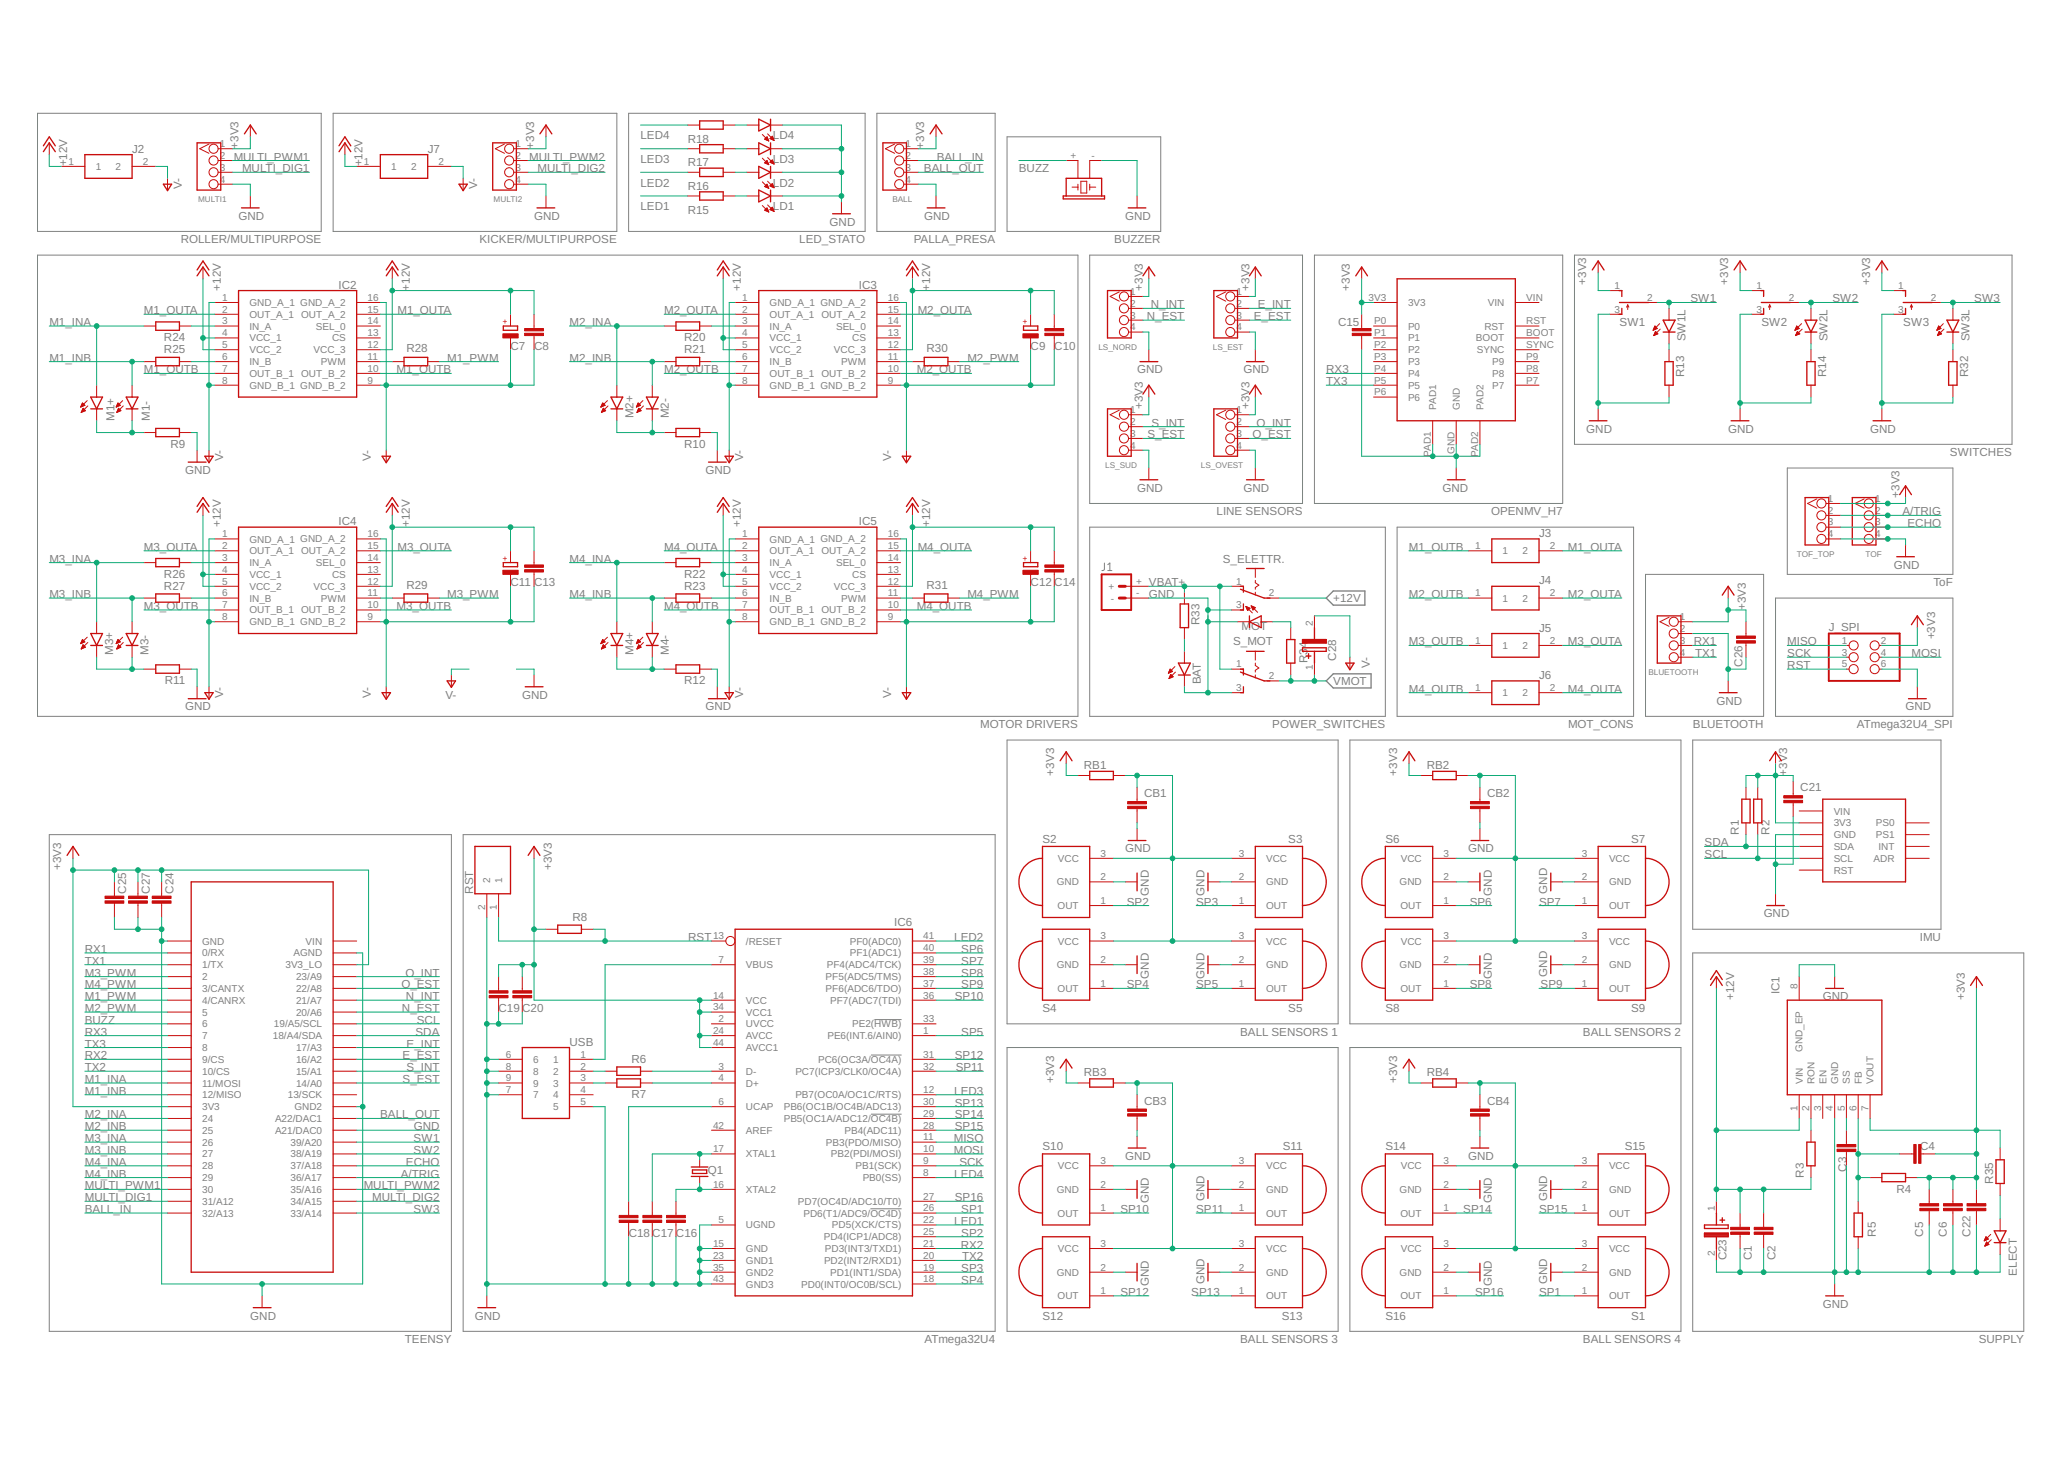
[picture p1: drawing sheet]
<svg xmlns="http://www.w3.org/2000/svg" width="297mm" height="210mm" viewBox="0 0 297 210" stroke-linecap="round" stroke-linejoin="round" font-family="sans-serif">
<defs><g id="words">
<g font-size="1.7" fill="#808080">
<text x="9.7" y="23.9" transform="rotate(-90 9.7 23.9)">+12V</text>
<text x="19" y="22">J2</text>
<text x="33.6" y="23.1">MULTI_PWM1</text>
<text x="34.3" y="21.4" transform="rotate(-90 34.3 21.4)">+3V3</text>
<text x="52.2" y="23.9" transform="rotate(-90 52.2 23.9)">+12V</text>
<text x="61.5" y="22">J7</text>
<text x="76.2" y="23.1">MULTI_PWM2</text>
<text x="76.9" y="21.4" transform="rotate(-90 76.9 21.4)">+3V3</text>
<text x="92.2" y="23.4">LED3</text>
<text x="92.2" y="20">LED4</text>
<text x="99" y="23.9">R17</text>
<text x="99" y="20.5">R18</text>
<text x="111.2" y="23.4">LD3</text>
<text x="111.2" y="20">LD4</text>
<text x="133" y="21.4" transform="rotate(-90 133 21.4)">+3V3</text>
<text x="134.8" y="23.1">BALL_IN</text>
<text x="26.2" y="27.2" transform="rotate(-90 26.2 27.2)">V-</text>
<text x="34.8" y="24.8">MULTI_DIG1</text>
<text x="68.7" y="27.2" transform="rotate(-90 68.7 27.2)">V-</text>
<text x="77.4" y="24.8">MULTI_DIG2</text>
<text x="92.2" y="26.8">LED2</text>
<text x="99" y="27.3">R16</text>
<text x="111.2" y="26.8">LD2</text>
<text x="133" y="24.8">BALL_OUT</text>
<text x="146.6" y="24.8">BUZZ</text>
<text x="26" y="35">ROLLER/MULTIPURPOSE</text>
<text x="34.3" y="31.6">GND</text>
<text x="69" y="35">KICKER/MULTIPURPOSE</text>
<text x="76.9" y="31.6">GND</text>
<text x="92.2" y="30.2">LED1</text>
<text x="99" y="30.8">R15</text>
<text x="111.2" y="30.2">LD1</text>
<text x="115" y="35">LED_STATO</text>
<text x="119.4" y="32.5">GND</text>
<text x="131.5" y="35">PALLA_PRESA</text>
<text x="133" y="31.6">GND</text>
<text x="160.4" y="35">BUZZER</text>
<text x="161.9" y="31.6">GND</text>
<text x="31.8" y="41.8" transform="rotate(-90 31.8 41.8)">+12V</text>
<text x="48.7" y="41.6">IC2</text>
<text x="59" y="41.8" transform="rotate(-90 59 41.8)">+12V</text>
<text x="106.6" y="41.8" transform="rotate(-90 106.6 41.8)">+12V</text>
<text x="123.6" y="41.6">IC3</text>
<text x="133.9" y="41.8" transform="rotate(-90 133.9 41.8)">+12V</text>
<text x="164.5" y="41.8" transform="rotate(-90 164.5 41.8)">+3V3</text>
<text x="179.8" y="41.8" transform="rotate(-90 179.8 41.8)">+3V3</text>
<text x="194.3" y="41.8" transform="rotate(-90 194.3 41.8)">+3V3</text>
<text x="228.3" y="41" transform="rotate(-90 228.3 41)">+3V3</text>
<text x="248.7" y="41" transform="rotate(-90 248.7 41)">+3V3</text>
<text x="269.1" y="41" transform="rotate(-90 269.1 41)">+3V3</text>
<text x="7.1" y="46.9">M1_INA</text>
<text x="20.7" y="45.2">M1_OUTA</text>
<text x="57.2" y="45.2">M1_OUTA</text>
<text x="82" y="46.9">M2_INA</text>
<text x="95.6" y="45.2">M2_OUTA</text>
<text x="132.1" y="45.2">M2_OUTA</text>
<text x="165" y="46.1">N_EST</text>
<text x="165.6" y="44.4">N_INT</text>
<text x="180.4" y="46.1">E_EST</text>
<text x="181" y="44.4">E_INT</text>
<text x="192.6" y="46.9">C15</text>
<text x="233.1" y="46.9">SW1</text>
<text x="243.3" y="43.5">SW1</text>
<text x="253.5" y="46.9">SW2</text>
<text x="263.7" y="43.5">SW2</text>
<text x="273.9" y="46.9">SW3</text>
<text x="284.1" y="43.5">SW3</text>
<text x="7.1" y="52">M1_INB</text>
<text x="20.7" y="53.7">M1_OUTB</text>
<text x="23.6" y="49.1">R24</text>
<text x="23.6" y="50.8">R25</text>
<text x="57.1" y="53.7">M1_OUTB</text>
<text x="58.5" y="50.7">R28</text>
<text x="64.3" y="52">M1_PWM</text>
<text x="73.5" y="50.3">C7</text>
<text x="76.9" y="50.3">C8</text>
<text x="82" y="52">M2_INB</text>
<text x="95.6" y="53.7">M2_OUTB</text>
<text x="98.5" y="49.1">R20</text>
<text x="98.5" y="50.8">R21</text>
<text x="131.9" y="53.7">M2_OUTB</text>
<text x="133.3" y="50.7">R30</text>
<text x="139.2" y="52">M2_PWM</text>
<text x="148.3" y="50.3">C9</text>
<text x="151.7" y="50.3">C10</text>
<text x="163.6" y="53.7">GND</text>
<text x="179" y="53.7">GND</text>
<text x="190.9" y="53.7">RX3</text>
<text x="242.6" y="49.1" transform="rotate(-90 242.6 49.1)">SW1L</text>
<text x="263" y="49.1" transform="rotate(-90 263 49.1)">SW2L</text>
<text x="283.4" y="49.1" transform="rotate(-90 283.4 49.1)">SW3L</text>
<text x="164.5" y="58.8" transform="rotate(-90 164.5 58.8)">+3V3</text>
<text x="179.8" y="58.8" transform="rotate(-90 179.8 58.8)">+3V3</text>
<text x="190.9" y="55.4">TX3</text>
<text x="242.4" y="54.2" transform="rotate(-90 242.4 54.2)">R13</text>
<text x="262.8" y="54.2" transform="rotate(-90 262.8 54.2)">R14</text>
<text x="283.2" y="54.2" transform="rotate(-90 283.2 54.2)">R32</text>
<text x="16.5" y="60.5" transform="rotate(-90 16.5 60.5)">M1+</text>
<text x="21.6" y="60.5" transform="rotate(-90 21.6 60.5)">M1-</text>
<text x="24.5" y="64.4">R9</text>
<text x="91.2" y="60.2" transform="rotate(-90 91.2 60.2)">M2+</text>
<text x="96.3" y="60.2" transform="rotate(-90 96.3 60.2)">M2-</text>
<text x="98.5" y="64.4">R10</text>
<text x="165.1" y="63.1">S_EST</text>
<text x="165.7" y="61.4">S_INT</text>
<text x="180.3" y="63.1">O_EST</text>
<text x="180.8" y="61.4">O_INT</text>
<text x="228.3" y="62.2">GND</text>
<text x="248.7" y="62.2">GND</text>
<text x="269.1" y="62.2">GND</text>
<text x="280.6" y="65.6">SWITCHES</text>
<text x="26.7" y="68.2">GND</text>
<text x="32.1" y="66.4" transform="rotate(-90 32.1 66.4)">V-</text>
<text x="53.4" y="66.4" transform="rotate(-90 53.4 66.4)">V-</text>
<text x="101.5" y="68.2">GND</text>
<text x="107" y="66.4" transform="rotate(-90 107 66.4)">V-</text>
<text x="128.2" y="66.4" transform="rotate(-90 128.2 66.4)">V-</text>
<text x="163.6" y="70.7">GND</text>
<text x="179" y="70.7">GND</text>
<text x="207.6" y="70.7">GND</text>
<text x="273.4" y="71.6" transform="rotate(-90 273.4 71.6)">+3V3</text>
<text x="31.8" y="75.8" transform="rotate(-90 31.8 75.8)">+12V</text>
<text x="48.7" y="75.6">IC4</text>
<text x="59" y="75.8" transform="rotate(-90 59 75.8)">+12V</text>
<text x="106.6" y="75.8" transform="rotate(-90 106.6 75.8)">+12V</text>
<text x="123.6" y="75.6">IC5</text>
<text x="133.9" y="75.8" transform="rotate(-90 133.9 75.8)">+12V</text>
<text x="175.1" y="74.1">LINE SENSORS</text>
<text x="214.6" y="74.1">OPENMV_H7</text>
<text x="221.5" y="77.3">J3</text>
<text x="273.8" y="74.1">A/TRIG</text>
<text x="274.5" y="75.8">ECHO</text>
<text x="7.1" y="80.9">M3_INA</text>
<text x="20.7" y="79.2">M3_OUTA</text>
<text x="23.6" y="83.1">R26</text>
<text x="57.2" y="79.2">M3_OUTA</text>
<text x="82" y="80.9">M4_INA</text>
<text x="95.6" y="79.2">M4_OUTA</text>
<text x="98.5" y="83.1">R22</text>
<text x="132.1" y="79.2">M4_OUTA</text>
<text x="176" y="80.9">S_ELETTR.</text>
<text x="202.8" y="79.2">M1_OUTB</text>
<text x="225.7" y="79.2">M1_OUTA</text>
<text x="272.5" y="81.8">GND</text>
<text x="7.1" y="86">M3_INB</text>
<text x="20.7" y="87.7">M3_OUTB</text>
<text x="23.6" y="84.8">R27</text>
<text x="57.1" y="87.7">M3_OUTB</text>
<text x="58.5" y="84.7">R29</text>
<text x="64.3" y="86">M3_PWM</text>
<text x="73.5" y="84.3">C11 C13</text>
<text x="82" y="86">M4_INB</text>
<text x="95.6" y="87.7">M4_OUTB</text>
<text x="98.5" y="84.8">R23</text>
<text x="131.9" y="87.7">M4_OUTB</text>
<text x="133.3" y="84.7">R31</text>
<text x="139.2" y="86">M4_PWM</text>
<text x="148.3" y="84.3">C12 C14</text>
<text x="165.3" y="86">GND</text>
<text x="165.3" y="84.3">VBAT+</text>
<text x="172.6" y="90" transform="rotate(-90 172.6 90)">R33</text>
<text x="191.9" y="86.6">+12V</text>
<text x="202.8" y="86">M2_OUTB</text>
<text x="221.5" y="84.1">J4</text>
<text x="225.7" y="86">M2_OUTA</text>
<text x="251.3" y="87.7" transform="rotate(-90 251.3 87.7)">+3V3</text>
<text x="278.3" y="84.3">ToF</text>
<text x="16.3" y="94.2" transform="rotate(-90 16.3 94.2)">M3+</text>
<text x="21.4" y="94.2" transform="rotate(-90 21.4 94.2)">M3-</text>
<text x="91.2" y="94.2" transform="rotate(-90 91.2 94.2)">M4+</text>
<text x="96.3" y="94.2" transform="rotate(-90 96.3 94.2)">M4-</text>
<text x="177.5" y="92.9">S_MOT</text>
<text x="178.7" y="90.6">MOT</text>
<text x="188.2" y="95.4" transform="rotate(-90 188.2 95.4)">R3</text>
<text x="188.2" y="93.3" transform="rotate(-90 188.2 93.3)">4</text>
<text x="192.3" y="95.1" transform="rotate(-90 192.3 95.1)">C28</text>
<text x="202.8" y="92.9">M3_OUTB</text>
<text x="221.5" y="90.9">J5</text>
<text x="225.7" y="92.9">M3_OUTA</text>
<text x="243.8" y="92.9">RX1</text>
<text x="243.9" y="94.6">TX1</text>
<text x="250.7" y="95.9" transform="rotate(-90 250.7 95.9)">C26</text>
<text x="257.2" y="92.9">MISO</text>
<text x="257.2" y="94.6">SCK</text>
<text x="263.2" y="90.7">J_SPI</text>
<text x="275.1" y="94.6">MOSI</text>
<text x="278.5" y="92" transform="rotate(-90 278.5 92)">+3V3</text>
<text x="23.7" y="98.4">R11</text>
<text x="32.1" y="100.4" transform="rotate(-90 32.1 100.4)">V-</text>
<text x="53.4" y="100.4" transform="rotate(-90 53.4 100.4)">V-</text>
<text x="64.1" y="100.5">V-</text>
<text x="75.2" y="100.5">GND</text>
<text x="98.5" y="98.4">R12</text>
<text x="107" y="100.4" transform="rotate(-90 107 100.4)">V-</text>
<text x="128.2" y="100.4" transform="rotate(-90 128.2 100.4)">V-</text>
<text x="172.8" y="98.5" transform="rotate(-90 172.8 98.5)">BAT</text>
<text x="191.9" y="98.6">VMOT</text>
<text x="197.2" y="96.1" transform="rotate(-90 197.2 96.1)">V-</text>
<text x="202.8" y="99.7">M4_OUTB</text>
<text x="221.5" y="97.7">J6</text>
<text x="225.7" y="99.7">M4_OUTA</text>
<text x="247" y="101.4">GND</text>
<text x="257.2" y="96.3">RST</text>
<text x="26.7" y="102.2">GND</text>
<text x="101.5" y="102.2">GND</text>
<text x="141.1" y="104.8">MOTOR DRIVERS</text>
<text x="183.1" y="104.8">POWER_SWITCHES</text>
<text x="225.7" y="104.8">MOT_CONS</text>
<text x="243.6" y="104.8">BLUETOOTH</text>
<text x="267.2" y="104.8">ATmega32U4_SPI</text>
<text x="274.2" y="102.2">GND</text>
<text x="151.7" y="111.6" transform="rotate(-90 151.7 111.6)">+3V3</text>
<text x="156" y="110.6">RB1</text>
<text x="201.1" y="111.6" transform="rotate(-90 201.1 111.6)">+3V3</text>
<text x="205.3" y="110.6">RB2</text>
<text x="257.2" y="111.6" transform="rotate(-90 257.2 111.6)">+3V3</text>
<text x="259.1" y="113.9">C21</text>
<text x="164.7" y="114.7">CB1</text>
<text x="214" y="114.7">CB2</text>
<text x="8.8" y="125.2" transform="rotate(-90 8.8 125.2)">+3V3</text>
<text x="79.4" y="125.2" transform="rotate(-90 79.4 125.2)">+3V3</text>
<text x="150" y="121.3">S2</text>
<text x="161.9" y="122.6">GND</text>
<text x="185.4" y="121.3">S3</text>
<text x="199.4" y="121.3">S6</text>
<text x="211.3" y="122.6">GND</text>
<text x="234.8" y="121.3">S7</text>
<text x="245.3" y="121.8">SDA</text>
<text x="245.3" y="123.5">SCL</text>
<text x="250.3" y="120.1" transform="rotate(-90 250.3 120.1)">R1</text>
<text x="254.7" y="120.1" transform="rotate(-90 254.7 120.1)">R2</text>
<text x="18.2" y="128.6" transform="rotate(-90 18.2 128.6)">C25</text>
<text x="21.6" y="128.6" transform="rotate(-90 21.6 128.6)">C27</text>
<text x="25" y="128.6" transform="rotate(-90 25 128.6)">C24</text>
<text x="68.1" y="128.6" transform="rotate(-90 68.1 128.6)">RST</text>
<text x="162.2" y="130.3">SP2</text>
<text x="165.3" y="128.9" transform="rotate(-90 165.3 128.9)">GND</text>
<text x="172.1" y="130.3">SP3</text>
<text x="173.3" y="128.9" transform="rotate(-90 173.3 128.9)">GND</text>
<text x="211.5" y="130.3">SP6</text>
<text x="214.7" y="128.9" transform="rotate(-90 214.7 128.9)">GND</text>
<text x="221.5" y="130.3">SP7</text>
<text x="222.7" y="128.6" transform="rotate(-90 222.7 128.6)">GND</text>
<text x="253.8" y="132">GND</text>
<text x="12.2" y="137.1">RX1</text>
<text x="82.4" y="132.5">R8</text>
<text x="99" y="135.4">RST</text>
<text x="128.7" y="133.2">IC6</text>
<text x="137.3" y="135.4">LED2</text>
<text x="138.3" y="137.1">SP6</text>
<text x="276.3" y="135.4">IMU</text>
<text x="12.2" y="138.8">TX1</text>
<text x="12.2" y="143.9">M1_PWM</text>
<text x="12.2" y="140.5">M3_PWM</text>
<text x="12.2" y="142.2">M4_PWM</text>
<text x="57.8" y="142.2">O_EST</text>
<text x="58.3" y="140.5">O_INT</text>
<text x="58.4" y="143.9">N_INT</text>
<text x="137.4" y="143.9">SP10</text>
<text x="138.3" y="138.8">SP7</text>
<text x="138.3" y="140.5">SP8</text>
<text x="138.3" y="142.2">SP9</text>
<text x="162.2" y="142.2">SP4</text>
<text x="165.3" y="140.8" transform="rotate(-90 165.3 140.8)">GND</text>
<text x="172.1" y="142.2">SP5</text>
<text x="173.3" y="140.8" transform="rotate(-90 173.3 140.8)">GND</text>
<text x="211.5" y="142.2">SP8</text>
<text x="214.7" y="140.8" transform="rotate(-90 214.7 140.8)">GND</text>
<text x="221.7" y="142.2">SP9</text>
<text x="222.7" y="140.5" transform="rotate(-90 222.7 140.5)">GND</text>
<text x="249.6" y="143.9" transform="rotate(-90 249.6 143.9)">+12V</text>
<text x="256.1" y="143" transform="rotate(-90 256.1 143)">IC1</text>
<text x="262.3" y="143.9">GND</text>
<text x="282.7" y="143.9" transform="rotate(-90 282.7 143.9)">+3V3</text>
<text x="12.2" y="149">RX3</text>
<text x="12.2" y="145.6">M2_PWM</text>
<text x="12.2" y="147.3">BUZZ</text>
<text x="57.9" y="145.6">N_EST</text>
<text x="59.8" y="149">SDA</text>
<text x="60" y="147.3">SCL</text>
<text x="71.8" y="145.6">C19 C20</text>
<text x="138.3" y="149">SP5</text>
<text x="150" y="145.6">S4</text>
<text x="178.5" y="149">BALL SENSORS 1</text>
<text x="185.4" y="145.6">S5</text>
<text x="199.4" y="145.6">S8</text>
<text x="227.8" y="149">BALL SENSORS 2</text>
<text x="234.8" y="145.6">S9</text>
<text x="12.2" y="150.7">TX3</text>
<text x="12.2" y="152.4">RX2</text>
<text x="12.2" y="154.1">TX2</text>
<text x="12.2" y="155.8">M1_INA</text>
<text x="57.9" y="152.4">E_EST</text>
<text x="57.9" y="155.8">S_EST</text>
<text x="58.5" y="150.7">E_INT</text>
<text x="58.5" y="154.1">S_INT</text>
<text x="82" y="150.4">USB</text>
<text x="90.9" y="152.9">R6</text>
<text x="137.4" y="152.4">SP12</text>
<text x="137.5" y="154.1">SP11</text>
<text x="151.7" y="155.8" transform="rotate(-90 151.7 155.8)">+3V3</text>
<text x="156" y="154.8">RB3</text>
<text x="201.1" y="155.8" transform="rotate(-90 201.1 155.8)">+3V3</text>
<text x="205.3" y="154.8">RB4</text>
<text x="12.2" y="157.5">M1_INB</text>
<text x="12.2" y="160.9">M2_INA</text>
<text x="54.7" y="160.9">BALL_OUT</text>
<text x="90.9" y="158">R7</text>
<text x="137.3" y="157.5">LED3</text>
<text x="137.4" y="159.2">SP13</text>
<text x="137.4" y="160.9">SP14</text>
<text x="164.7" y="159">CB3</text>
<text x="214" y="159">CB4</text>
<text x="12.2" y="162.6">M2_INB</text>
<text x="12.2" y="164.3">M3_INA</text>
<text x="12.2" y="166">M3_INB</text>
<text x="12.2" y="167.7">M4_INA</text>
<text x="58.4" y="167.7">ECHO</text>
<text x="59.5" y="164.3">SW1</text>
<text x="59.5" y="166">SW2</text>
<text x="59.5" y="162.6">GND</text>
<text x="137.3" y="164.3">MISO</text>
<text x="137.3" y="166">MOSI</text>
<text x="137.4" y="162.6">SP15</text>
<text x="138.1" y="167.7">SCK</text>
<text x="150" y="165.5">S10</text>
<text x="161.9" y="166.9">GND</text>
<text x="184.6" y="165.5">S11</text>
<text x="199.4" y="165.5">S14</text>
<text x="211.3" y="166.9">GND</text>
<text x="233.8" y="165.5">S15</text>
<text x="276.4" y="165.5">C4</text>
<text x="12.2" y="169.4">M4_INB</text>
<text x="12.2" y="171.1">MULTI_PWM1</text>
<text x="12.2" y="172.8">MULTI_DIG1</text>
<text x="52.3" y="171.1">MULTI_PWM2</text>
<text x="53.6" y="172.8">MULTI_DIG2</text>
<text x="57.7" y="169.4">A/TRIG</text>
<text x="101.9" y="168.9">Q1</text>
<text x="137.3" y="169.4">LED4</text>
<text x="137.4" y="172.8">SP16</text>
<text x="165.3" y="173.1" transform="rotate(-90 165.3 173.1)">GND</text>
<text x="173.3" y="172.8" transform="rotate(-90 173.3 172.8)">GND</text>
<text x="214.7" y="173.1" transform="rotate(-90 214.7 173.1)">GND</text>
<text x="222.7" y="172.8" transform="rotate(-90 222.7 172.8)">GND</text>
<text x="259.6" y="169.4" transform="rotate(-90 259.6 169.4)">R3</text>
<text x="265.7" y="168.6" transform="rotate(-90 265.7 168.6)">C3</text>
<text x="272.9" y="171.6">R4</text>
<text x="286.8" y="170.3" transform="rotate(-90 286.8 170.3)">R35</text>
<text x="12.2" y="174.5">BALL_IN</text>
<text x="59.5" y="174.5">SW3</text>
<text x="90.5" y="177.9">C18 C17 C16</text>
<text x="137.3" y="176.2">LED1</text>
<text x="138.3" y="179.6">RX2</text>
<text x="138.3" y="174.5">SP1</text>
<text x="138.3" y="177.9">SP2</text>
<text x="161.2" y="174.5">SP10</text>
<text x="172.1" y="174.5">SP11</text>
<text x="210.6" y="174.5">SP14</text>
<text x="221.5" y="174.5">SP15</text>
<text x="270" y="177.9" transform="rotate(-90 270 177.9)">R5</text>
<text x="276.8" y="177.9" transform="rotate(-90 276.8 177.9)">C5</text>
<text x="280.2" y="177.9" transform="rotate(-90 280.2 177.9)">C6</text>
<text x="283.6" y="177.9" transform="rotate(-90 283.6 177.9)">C22</text>
<text x="138.3" y="183">SP3</text>
<text x="138.3" y="184.7">SP4</text>
<text x="138.4" y="181.3">TX2</text>
<text x="165.3" y="185" transform="rotate(-90 165.3 185)">GND</text>
<text x="173.3" y="184.7" transform="rotate(-90 173.3 184.7)">GND</text>
<text x="214.7" y="185" transform="rotate(-90 214.7 185)">GND</text>
<text x="222.7" y="184.7" transform="rotate(-90 222.7 184.7)">GND</text>
<text x="248.5" y="181.3" transform="rotate(-90 248.5 181.3)">C23</text>
<text x="252.1" y="181.3" transform="rotate(-90 252.1 181.3)">C1</text>
<text x="255.5" y="181.3" transform="rotate(-90 255.5 181.3)">C2</text>
<text x="290.2" y="183.5" transform="rotate(-90 290.2 183.5)">ELECT</text>
<text x="36" y="189.8">GND</text>
<text x="68.4" y="189.8">GND</text>
<text x="150" y="189.8">S12</text>
<text x="161.2" y="186.4">SP12</text>
<text x="171.4" y="186.4">SP13</text>
<text x="184.5" y="189.8">S13</text>
<text x="199.4" y="189.8">S16</text>
<text x="212.3" y="186.4">SP16</text>
<text x="221.5" y="186.4">SP1</text>
<text x="234.8" y="189.8">S1</text>
<text x="262.3" y="188.1">GND</text>
<text x="58.3" y="193.2">TEENSY</text>
<text x="133" y="193.2">ATmega32U4</text>
<text x="178.5" y="193.2">BALL SENSORS 3</text>
<text x="227.8" y="193.2">BALL SENSORS 4</text>
<text x="284.8" y="193.2">SUPPLY</text>
</g>
<g font-size="1.4" fill="#808080">
<text x="9.8" y="23.7">1</text>
<text x="20.6" y="23.7">2</text>
<text x="31.6" y="21.2">1</text>
<text x="31.6" y="22.9">2</text>
<text x="52.4" y="23.7">1</text>
<text x="63.1" y="23.7">2</text>
<text x="74.2" y="21.2">1</text>
<text x="74.2" y="22.9">2</text>
<text x="130.3" y="21.2">1</text>
<text x="130.3" y="22.9">2</text>
<text x="154" y="22.9">+</text>
<text x="157.1" y="22.9">-</text>
<text x="13.8" y="24.5">1</text>
<text x="16.6" y="24.5">2</text>
<text x="31.6" y="24.6">3</text>
<text x="31.6" y="26.3">4</text>
<text x="56.3" y="24.5">1</text>
<text x="59.2" y="24.5">2</text>
<text x="74.2" y="24.6">3</text>
<text x="74.2" y="26.3">4</text>
<text x="130.3" y="24.6">3</text>
<text x="130.3" y="26.3">4</text>
<text x="232.4" y="41.6">1</text>
<text x="252.8" y="41.6">1</text>
<text x="273.2" y="41.6">1</text>
<text x="32" y="43.3">1</text>
<text x="32" y="45">2</text>
<text x="32" y="46.7">3</text>
<text x="35.9" y="44">GND_A_1 GND_A_2</text>
<text x="35.9" y="45.7">OUT_A_1</text>
<text x="35.9" y="47.4">IN_A</text>
<text x="43.3" y="45.7">OUT_A_2</text>
<text x="45.5" y="47.4">SEL_0</text>
<text x="52.9" y="43.3">16</text>
<text x="52.9" y="45">15</text>
<text x="52.9" y="46.7">14</text>
<text x="106.8" y="43.3">1</text>
<text x="106.8" y="45">2</text>
<text x="106.8" y="46.7">3</text>
<text x="110.8" y="44">GND_A_1 GND_A_2</text>
<text x="110.8" y="45.7">OUT_A_1</text>
<text x="110.8" y="47.4">IN_A</text>
<text x="118.2" y="45.7">OUT_A_2</text>
<text x="120.3" y="47.4">SEL_0</text>
<text x="127.8" y="43.3">16</text>
<text x="127.8" y="45">15</text>
<text x="127.8" y="46.7">14</text>
<text x="162.7" y="42.4">1</text>
<text x="162.7" y="44.1">2</text>
<text x="162.7" y="45.8">3</text>
<text x="162.7" y="47.5">4</text>
<text x="178" y="42.4">1</text>
<text x="178" y="44.1">2</text>
<text x="178" y="45.8">3</text>
<text x="178" y="47.5">4</text>
<text x="196.9" y="43.3">3V3</text>
<text x="197.7" y="46.7">P0</text>
<text x="202.6" y="47.4">P0</text>
<text x="202.6" y="44">3V3</text>
<text x="213.6" y="47.4">RST</text>
<text x="214.1" y="44">VIN</text>
<text x="219.7" y="46.7">RST</text>
<text x="219.7" y="43.3">VIN</text>
<text x="232.4" y="45">3</text>
<text x="237" y="43.3">2</text>
<text x="252.8" y="45">3</text>
<text x="257.5" y="43.3">2</text>
<text x="273.2" y="45">3</text>
<text x="277.9" y="43.3">2</text>
<text x="32" y="48.4">4</text>
<text x="32" y="50.1">5</text>
<text x="32" y="51.8">6</text>
<text x="32" y="53.5">7</text>
<text x="35.9" y="49.1">VCC_1</text>
<text x="35.9" y="50.8">VCC_2</text>
<text x="35.9" y="52.5">IN_B</text>
<text x="45.1" y="50.8">VCC_3</text>
<text x="46.2" y="52.5">PWM</text>
<text x="47.8" y="49.1">CS</text>
<text x="52.9" y="48.4">13</text>
<text x="52.9" y="50.1">12</text>
<text x="52.9" y="51.8">11</text>
<text x="52.9" y="53.5">10</text>
<text x="106.8" y="48.4">4</text>
<text x="106.8" y="50.1">5</text>
<text x="106.8" y="51.8">6</text>
<text x="106.8" y="53.5">7</text>
<text x="110.8" y="49.1">VCC_1</text>
<text x="110.8" y="50.8">VCC_2</text>
<text x="110.8" y="52.5">IN_B</text>
<text x="120" y="50.8">VCC_3</text>
<text x="121" y="52.5">PWM</text>
<text x="122.7" y="49.1">CS</text>
<text x="127.8" y="48.4">13</text>
<text x="127.8" y="50.1">12</text>
<text x="127.8" y="51.8">11</text>
<text x="127.8" y="53.5">10</text>
<text x="197.7" y="48.4">P1</text>
<text x="197.7" y="50.1">P2</text>
<text x="197.7" y="51.8">P3</text>
<text x="197.7" y="53.5">P4</text>
<text x="202.6" y="49.1">P1</text>
<text x="202.6" y="50.8">P2</text>
<text x="202.6" y="52.5">P3</text>
<text x="212.4" y="49.1">BOOT</text>
<text x="212.5" y="50.8">SYNC</text>
<text x="214.8" y="52.5">P9</text>
<text x="219.7" y="48.4">BOOT</text>
<text x="219.7" y="50.1">SYNC</text>
<text x="219.7" y="51.8">P9</text>
<text x="219.7" y="53.5">P8</text>
<text x="32" y="55.2">8</text>
<text x="35.9" y="54.2">OUT_B_1</text>
<text x="35.9" y="55.9">GND_B_1 GND_B_2</text>
<text x="43.3" y="54.2">OUT_B_2</text>
<text x="52.9" y="55.2">9</text>
<text x="106.8" y="55.2">8</text>
<text x="110.8" y="54.2">OUT_B_1</text>
<text x="110.8" y="55.9">GND_B_1 GND_B_2</text>
<text x="118.2" y="54.2">OUT_B_2</text>
<text x="127.8" y="55.2">9</text>
<text x="162.7" y="59.4">1</text>
<text x="178" y="59.4">1</text>
<text x="197.7" y="55.2">P5</text>
<text x="197.7" y="56.9">P6</text>
<text x="202.6" y="54.2">P4</text>
<text x="202.6" y="55.9">P5</text>
<text x="202.6" y="57.6">P6</text>
<text x="206.7" y="59" transform="rotate(-90 206.7 59)">PAD1</text>
<text x="210.1" y="59" transform="rotate(-90 210.1 59)">GND</text>
<text x="213.5" y="59" transform="rotate(-90 213.5 59)">PAD2</text>
<text x="214.8" y="54.2">P8</text>
<text x="214.8" y="55.9">P7</text>
<text x="219.7" y="55.2">P7</text>
<text x="162.7" y="61.1">2</text>
<text x="162.7" y="62.8">3</text>
<text x="162.7" y="64.5">4</text>
<text x="178" y="61.1">2</text>
<text x="178" y="62.8">3</text>
<text x="178" y="64.5">4</text>
<text x="205.9" y="65.7" transform="rotate(-90 205.9 65.7)">PAD1</text>
<text x="209.3" y="65.3" transform="rotate(-90 209.3 65.3)">GND</text>
<text x="212.7" y="65.7" transform="rotate(-90 212.7 65.7)">PAD2</text>
<text x="32" y="77.3">1</text>
<text x="52.9" y="77.3">16</text>
<text x="106.8" y="77.3">1</text>
<text x="127.8" y="77.3">16</text>
<text x="263" y="72.2">1</text>
<text x="263" y="73.9">2</text>
<text x="263" y="75.6">3</text>
<text x="263" y="77.3">4</text>
<text x="269.8" y="72.2">1</text>
<text x="269.8" y="73.9">2</text>
<text x="269.8" y="75.6">3</text>
<text x="269.8" y="77.3">4</text>
<text x="32" y="79">2</text>
<text x="32" y="80.7">3</text>
<text x="32" y="82.4">4</text>
<text x="35.9" y="78.1">GND_A_1 GND_A_2</text>
<text x="35.9" y="79.8">OUT_A_1</text>
<text x="35.9" y="81.5">IN_A</text>
<text x="35.9" y="83.2">VCC_1</text>
<text x="43.3" y="79.7">OUT_A_2</text>
<text x="45.5" y="81.4">SEL_0</text>
<text x="47.8" y="83.2">CS</text>
<text x="52.9" y="79">15</text>
<text x="52.9" y="80.7">14</text>
<text x="52.9" y="82.4">13</text>
<text x="106.8" y="79">2</text>
<text x="106.8" y="80.7">3</text>
<text x="106.8" y="82.4">4</text>
<text x="110.8" y="78.1">GND_A_1 GND_A_2</text>
<text x="110.8" y="79.8">OUT_A_1</text>
<text x="110.8" y="81.5">IN_A</text>
<text x="110.8" y="83.2">VCC_1</text>
<text x="118.2" y="79.7">OUT_A_2</text>
<text x="120.3" y="81.4">SEL_0</text>
<text x="122.7" y="83.2">CS</text>
<text x="127.8" y="79">15</text>
<text x="127.8" y="80.7">14</text>
<text x="127.8" y="82.4">13</text>
<text x="212.3" y="79">1</text>
<text x="216.2" y="79.8">1</text>
<text x="219.1" y="79.7">2</text>
<text x="223.1" y="79">2</text>
<text x="32" y="84.1">5</text>
<text x="32" y="85.8">6</text>
<text x="32" y="87.5">7</text>
<text x="32" y="89.2">8</text>
<text x="35.9" y="84.9">VCC_2</text>
<text x="35.9" y="86.6">IN_B</text>
<text x="35.9" y="88.3">OUT_B_1</text>
<text x="35.9" y="90">GND_B_1 GND_B_2</text>
<text x="43.3" y="88.3">OUT_B_2</text>
<text x="45.1" y="84.9">VCC_3</text>
<text x="46.2" y="86.6">PWM</text>
<text x="52.9" y="84.1">12</text>
<text x="52.9" y="85.8">11</text>
<text x="52.9" y="87.5">10</text>
<text x="52.9" y="89.2">9</text>
<text x="106.8" y="84.1">5</text>
<text x="106.8" y="85.8">6</text>
<text x="106.8" y="87.5">7</text>
<text x="106.8" y="89.2">8</text>
<text x="110.8" y="84.9">VCC_2</text>
<text x="110.8" y="86.6">IN_B</text>
<text x="110.8" y="88.3">OUT_B_1</text>
<text x="110.8" y="90">GND_B_1 GND_B_2</text>
<text x="118.2" y="88.3">OUT_B_2</text>
<text x="120" y="84.9">VCC_3</text>
<text x="121" y="86.6">PWM</text>
<text x="127.8" y="84.1">12</text>
<text x="127.8" y="85.8">11</text>
<text x="127.8" y="87.5">10</text>
<text x="127.8" y="89.2">9</text>
<text x="159.5" y="84.9">+</text>
<text x="159.9" y="86.6">-</text>
<text x="163.5" y="84.1">+</text>
<text x="163.5" y="85.8">-</text>
<text x="177.9" y="84.1">1</text>
<text x="177.9" y="87.5">3</text>
<text x="182.6" y="85.8">2</text>
<text x="212.3" y="85.8">1</text>
<text x="216.2" y="86.6">1</text>
<text x="219.1" y="86.6">2</text>
<text x="223.1" y="85.8">2</text>
<text x="241.8" y="89.2">1</text>
<text x="188.9" y="90.1" transform="rotate(-90 188.9 90.1)">2</text>
<text x="212.3" y="92.6">1</text>
<text x="216.2" y="93.4">1</text>
<text x="219.1" y="93.4">2</text>
<text x="223.1" y="92.6">2</text>
<text x="241.8" y="90.9">2</text>
<text x="241.8" y="92.6">3</text>
<text x="241.8" y="94.3">4</text>
<text x="265.1" y="92.6">1</text>
<text x="265.1" y="94.3">3</text>
<text x="270.7" y="92.6">2</text>
<text x="270.7" y="94.3">4</text>
<text x="177.9" y="96">1</text>
<text x="177.9" y="99.4">3</text>
<text x="182.6" y="97.7">2</text>
<text x="188.9" y="96.4" transform="rotate(-90 188.9 96.4)">1</text>
<text x="212.3" y="99.4">1</text>
<text x="216.2" y="100.2">1</text>
<text x="219.1" y="100.2">2</text>
<text x="223.1" y="99.4">2</text>
<text x="265.1" y="96">5</text>
<text x="270.7" y="96">6</text>
<text x="263.9" y="117.2">VIN</text>
<text x="263.9" y="118.9">3V3</text>
<text x="270" y="118.9">PS0</text>
<text x="152.2" y="124">VCC</text>
<text x="158.4" y="123.2">3</text>
<text x="178.3" y="123.2">3</text>
<text x="182.2" y="124">VCC</text>
<text x="201.6" y="124">VCC</text>
<text x="207.7" y="123.2">3</text>
<text x="227.6" y="123.2">3</text>
<text x="231.6" y="124">VCC</text>
<text x="263.9" y="120.6">GND</text>
<text x="263.9" y="122.3">SDA</text>
<text x="263.9" y="124">SCL</text>
<text x="263.9" y="125.7">RST</text>
<text x="269.6" y="124">ADR</text>
<text x="270" y="120.6">PS1</text>
<text x="270.3" y="122.3">INT</text>
<text x="69.8" y="131" transform="rotate(-90 69.8 131)">2</text>
<text x="70.6" y="127" transform="rotate(-90 70.6 127)">2</text>
<text x="71.5" y="131" transform="rotate(-90 71.5 131)">1</text>
<text x="72.3" y="127" transform="rotate(-90 72.3 127)">1</text>
<text x="152.1" y="127.4">GND</text>
<text x="152.2" y="130.8">OUT</text>
<text x="158.4" y="130">1</text>
<text x="158.4" y="126.6">2</text>
<text x="178.3" y="130">1</text>
<text x="178.3" y="126.6">2</text>
<text x="182.2" y="130.8">OUT</text>
<text x="182.2" y="127.4">GND</text>
<text x="201.4" y="127.4">GND</text>
<text x="201.5" y="130.8">OUT</text>
<text x="207.7" y="130">1</text>
<text x="207.7" y="126.6">2</text>
<text x="227.6" y="130">1</text>
<text x="227.6" y="126.6">2</text>
<text x="231.6" y="130.8">OUT</text>
<text x="231.6" y="127.4">GND</text>
<text x="29.1" y="137.6">0/RX</text>
<text x="29.1" y="135.9">GND</text>
<text x="42.2" y="137.6">AGND</text>
<text x="44" y="135.9">VIN</text>
<text x="102.6" y="135.2">13</text>
<text x="107.4" y="135.9">/RESET</text>
<text x="122.3" y="135.9">PF0(ADC0)</text>
<text x="122.3" y="137.6">PF1(ADC1)</text>
<text x="132.9" y="135.2">41</text>
<text x="132.9" y="136.9">40</text>
<text x="152.2" y="135.9">VCC</text>
<text x="158.4" y="135.2">3</text>
<text x="178.3" y="135.2">3</text>
<text x="182.2" y="135.9">VCC</text>
<text x="201.6" y="135.9">VCC</text>
<text x="207.7" y="135.2">3</text>
<text x="227.6" y="135.2">3</text>
<text x="231.6" y="135.9">VCC</text>
<text x="29.1" y="139.3">1/TX</text>
<text x="29.1" y="141">2</text>
<text x="29.1" y="142.7">3/CANTX</text>
<text x="41.1" y="139.3">3V3_LO</text>
<text x="42.6" y="141">23/A9</text>
<text x="42.6" y="142.7">22/A8</text>
<text x="102.6" y="143.7">14</text>
<text x="103.4" y="138.6">7</text>
<text x="107.4" y="139.3">VBUS</text>
<text x="118.8" y="141">PF5(ADC5/TMS)</text>
<text x="118.8" y="142.7">PF6(ADC6/TDO)</text>
<text x="119" y="139.3">PF4(ADC4/TCK)</text>
<text x="132.9" y="138.6">39</text>
<text x="132.9" y="140.3">38</text>
<text x="132.9" y="142">37</text>
<text x="132.9" y="143.7">36</text>
<text x="152.1" y="139.3">GND</text>
<text x="152.2" y="142.7">OUT</text>
<text x="158.4" y="142">1</text>
<text x="158.4" y="138.6">2</text>
<text x="178.3" y="142">1</text>
<text x="178.3" y="138.6">2</text>
<text x="182.2" y="142.7">OUT</text>
<text x="182.2" y="139.3">GND</text>
<text x="201.4" y="139.3">GND</text>
<text x="201.5" y="142.7">OUT</text>
<text x="207.7" y="142">1</text>
<text x="207.7" y="138.6">2</text>
<text x="227.6" y="142">1</text>
<text x="227.6" y="138.6">2</text>
<text x="231.6" y="142.7">OUT</text>
<text x="231.6" y="139.3">GND</text>
<text x="258.7" y="142.3" transform="rotate(-90 258.7 142.3)">8</text>
<text x="29.1" y="144.4">4/CANRX</text>
<text x="29.1" y="146.1">5</text>
<text x="29.1" y="147.8">6</text>
<text x="29.1" y="149.5">7</text>
<text x="39.3" y="149.5">18/A4/SDA</text>
<text x="39.4" y="147.8">19/A5/SCL</text>
<text x="42.6" y="144.4">21/A7</text>
<text x="42.6" y="146.1">20/A6</text>
<text x="102.6" y="148.8">24</text>
<text x="102.6" y="145.4">34</text>
<text x="103.4" y="147.1">2</text>
<text x="107.4" y="144.4">VCC</text>
<text x="107.4" y="147.8">UVCC</text>
<text x="107.4" y="149.5">AVCC</text>
<text x="107.4" y="146.1">VCC1</text>
<text x="119.1" y="149.5">PE6(INT.6/AIN0)</text>
<text x="119.5" y="144.4">PF7(ADC7(TDI)</text>
<text x="122.6" y="147.8">PE2(HWB)</text>
<text x="132.9" y="147.1">33</text>
<text x="132.9" y="148.8">1</text>
<text x="29.1" y="151.2">8</text>
<text x="29.1" y="152.9">9/CS</text>
<text x="29.1" y="154.6">10/CS</text>
<text x="42.6" y="151.2">17/A3</text>
<text x="42.6" y="152.9">16/A2</text>
<text x="42.6" y="154.6">15/A1</text>
<text x="72.8" y="152.2">6</text>
<text x="72.8" y="153.9">8</text>
<text x="72.8" y="155.6">9</text>
<text x="76.7" y="152.9">6</text>
<text x="76.7" y="154.6">8</text>
<text x="79.6" y="152.9">1</text>
<text x="79.6" y="154.6">2</text>
<text x="83.5" y="152.2">1</text>
<text x="83.5" y="153.9">2</text>
<text x="83.5" y="155.6">3</text>
<text x="102.6" y="150.5">44</text>
<text x="103.4" y="153.9">3</text>
<text x="103.4" y="155.6">4</text>
<text x="107.4" y="154.6">D-</text>
<text x="107.4" y="151.2">AVCC1</text>
<text x="114.5" y="154.6">PC7(ICP3/CLK0/OC4A)</text>
<text x="117.7" y="152.9">PC6(OC3A/OC4A)</text>
<text x="132.9" y="153.9">32</text>
<text x="132.9" y="152.2">31</text>
<text x="259.4" y="151.4" transform="rotate(-90 259.4 151.4)">GND_EP</text>
<text x="259.4" y="155.9" transform="rotate(-90 259.4 155.9)">VIN</text>
<text x="261.1" y="155.9" transform="rotate(-90 261.1 155.9)">RON</text>
<text x="262.8" y="155.9" transform="rotate(-90 262.8 155.9)">EN</text>
<text x="264.5" y="155.9" transform="rotate(-90 264.5 155.9)">GND</text>
<text x="266.2" y="155.9" transform="rotate(-90 266.2 155.9)">SS</text>
<text x="267.9" y="155.9" transform="rotate(-90 267.9 155.9)">FB</text>
<text x="269.6" y="155.9" transform="rotate(-90 269.6 155.9)">VOUT</text>
<text x="29.1" y="156.3">11/MOSI</text>
<text x="29.1" y="158">12/MISO</text>
<text x="29.1" y="159.7">3V3</text>
<text x="29.1" y="161.4">24</text>
<text x="39.6" y="161.4">A22/DAC1</text>
<text x="41.4" y="158">13/SCK</text>
<text x="42.4" y="159.7">GND2</text>
<text x="42.6" y="156.3">14/A0</text>
<text x="72.8" y="157.3">7</text>
<text x="76.7" y="158">7</text>
<text x="76.7" y="156.3">9</text>
<text x="79.6" y="156.3">3</text>
<text x="79.6" y="158">4</text>
<text x="79.6" y="159.7">5</text>
<text x="83.5" y="157.3">4</text>
<text x="83.5" y="159">5</text>
<text x="103.4" y="159">6</text>
<text x="107.4" y="156.3">D+</text>
<text x="107.4" y="159.7">UCAP</text>
<text x="112.8" y="159.7">PB6(OC1B/OC4B/ADC13)</text>
<text x="112.8" y="161.4">PB5(OC1A/ADC12/OC4B)</text>
<text x="114.5" y="158">PB7(OC0A/OC1C/RTS)</text>
<text x="132.9" y="159">30</text>
<text x="132.9" y="160.7">29</text>
<text x="132.9" y="157.3">12</text>
<text x="258.7" y="159.9" transform="rotate(-90 258.7 159.9)">1</text>
<text x="260.4" y="159.9" transform="rotate(-90 260.4 159.9)">2</text>
<text x="262.1" y="159.9" transform="rotate(-90 262.1 159.9)">3</text>
<text x="263.8" y="159.9" transform="rotate(-90 263.8 159.9)">4</text>
<text x="265.5" y="159.9" transform="rotate(-90 265.5 159.9)">5</text>
<text x="267.2" y="159.9" transform="rotate(-90 267.2 159.9)">6</text>
<text x="268.9" y="159.9" transform="rotate(-90 268.9 159.9)">7</text>
<text x="29.1" y="163.1">25</text>
<text x="29.1" y="164.8">26</text>
<text x="29.1" y="166.5">27</text>
<text x="39.6" y="163.1">A21/DAC0</text>
<text x="41.8" y="164.8">39/A20</text>
<text x="41.8" y="166.5">38/A19</text>
<text x="102.6" y="165.8">17</text>
<text x="102.6" y="162.4">42</text>
<text x="107.4" y="166.5">XTAL1</text>
<text x="107.4" y="163.1">AREF</text>
<text x="118.9" y="164.8">PB3(PDO/MISO)</text>
<text x="119.6" y="166.5">PB2(PDI/MOSI)</text>
<text x="121.5" y="163.1">PB4(ADC11)</text>
<text x="132.9" y="164.1">11</text>
<text x="132.9" y="165.8">10</text>
<text x="132.9" y="167.5">9</text>
<text x="132.9" y="162.4">28</text>
<text x="158.4" y="167.5">3</text>
<text x="178.3" y="167.5">3</text>
<text x="207.7" y="167.5">3</text>
<text x="227.6" y="167.5">3</text>
<text x="29.1" y="168.2">28</text>
<text x="29.1" y="169.9">29</text>
<text x="29.1" y="171.6">30</text>
<text x="29.1" y="173.3">31/A12</text>
<text x="41.8" y="168.2">37/A18</text>
<text x="41.8" y="169.9">36/A17</text>
<text x="41.8" y="171.6">35/A16</text>
<text x="41.8" y="173.3">34/A15</text>
<text x="102.6" y="170.9">16</text>
<text x="107.4" y="171.6">XTAL2</text>
<text x="114.8" y="173.3">PD7(OC4D/ADC10/T0)</text>
<text x="123.1" y="168.2">PB1(SCK)</text>
<text x="124.2" y="169.9">PB0(SS)</text>
<text x="132.9" y="169.2">8</text>
<text x="132.9" y="172.6">27</text>
<text x="152.1" y="171.6">GND</text>
<text x="152.2" y="168.2">VCC</text>
<text x="158.4" y="170.9">2</text>
<text x="178.3" y="170.9">2</text>
<text x="182.2" y="171.6">GND</text>
<text x="182.2" y="168.2">VCC</text>
<text x="201.4" y="171.6">GND</text>
<text x="201.6" y="168.2">VCC</text>
<text x="207.7" y="170.9">2</text>
<text x="227.6" y="170.9">2</text>
<text x="231.6" y="171.6">GND</text>
<text x="231.6" y="168.2">VCC</text>
<text x="29.1" y="175">32/A13</text>
<text x="41.8" y="175">33/A14</text>
<text x="102.6" y="179.4">15</text>
<text x="103.4" y="176">5</text>
<text x="107.4" y="176.7">UGND</text>
<text x="115.6" y="175">PD6(T1/ADC9/OC4D)</text>
<text x="118.5" y="178.4">PD4(ICP1/ADC8)</text>
<text x="119.7" y="176.7">PD5(XCK/CTS)</text>
<text x="132.9" y="174.3">26</text>
<text x="132.9" y="176">22</text>
<text x="132.9" y="177.7">25</text>
<text x="132.9" y="179.4">21</text>
<text x="152.2" y="175">OUT</text>
<text x="158.4" y="174.3">1</text>
<text x="158.4" y="179.4">3</text>
<text x="178.3" y="174.3">1</text>
<text x="178.3" y="179.4">3</text>
<text x="182.2" y="175">OUT</text>
<text x="201.5" y="175">OUT</text>
<text x="207.7" y="174.3">1</text>
<text x="207.7" y="179.4">3</text>
<text x="227.6" y="179.4">3</text>
<text x="227.6" y="174.3">1</text>
<text x="231.6" y="175">OUT</text>
<text x="246.8" y="174.3" transform="rotate(-90 246.8 174.3)">1</text>
<text x="102.6" y="181.1">23</text>
<text x="102.6" y="182.8">35</text>
<text x="102.6" y="184.5">43</text>
<text x="107.4" y="180.1">GND</text>
<text x="107.4" y="181.8">GND1</text>
<text x="107.4" y="183.5">GND2</text>
<text x="107.4" y="185.2">GND3</text>
<text x="115.3" y="185.2">PD0(INT0/OC0B/SCL)</text>
<text x="118.6" y="181.8">PD2(INT2/RXD1)</text>
<text x="118.7" y="180.1">PD3(INT3/TXD1)</text>
<text x="119.5" y="183.5">PD1(INT1/SDA)</text>
<text x="132.9" y="181.1">20</text>
<text x="132.9" y="182.8">19</text>
<text x="132.9" y="184.5">18</text>
<text x="152.1" y="183.5">GND</text>
<text x="152.2" y="180.1">VCC</text>
<text x="158.4" y="182.8">2</text>
<text x="178.3" y="182.8">2</text>
<text x="182.2" y="183.5">GND</text>
<text x="182.2" y="180.1">VCC</text>
<text x="201.4" y="183.5">GND</text>
<text x="201.6" y="180.1">VCC</text>
<text x="207.7" y="182.8">2</text>
<text x="227.6" y="182.8">2</text>
<text x="231.6" y="183.5">GND</text>
<text x="231.6" y="180.1">VCC</text>
<text x="246.8" y="180.7" transform="rotate(-90 246.8 180.7)">2</text>
<text x="152.2" y="186.9">OUT</text>
<text x="158.4" y="186.2">1</text>
<text x="178.3" y="186.2">1</text>
<text x="182.2" y="186.9">OUT</text>
<text x="201.5" y="186.9">OUT</text>
<text x="207.7" y="186.2">1</text>
<text x="227.6" y="186.2">1</text>
<text x="231.6" y="186.9">OUT</text>
</g>
<g font-size="1.2" fill="#808080">
<text x="28.5" y="29">MULTI1</text>
<text x="71" y="29">MULTI2</text>
<text x="128.4" y="29">BALL</text>
<text x="158.1" y="50.3">LS_NORD</text>
<text x="174.5" y="50.3">LS_EST</text>
<text x="159.1" y="67.3">LS_SUD</text>
<text x="172.8" y="67.3">LS_OVEST</text>
<text x="258.6" y="80.1">TOF_TOP</text>
<text x="268.5" y="80.1">TOF</text>
<text x="237.2" y="97.1">BLUETOOTH</text>
</g>
<g font-size="1.2" fill="#c90d0c">
<text x="73.1" y="46.6" transform="rotate(-90 73.1 46.6)">+</text>
<text x="147.9" y="46.6" transform="rotate(-90 147.9 46.6)">+</text>
<text x="73.1" y="80.7" transform="rotate(-90 73.1 80.7)">+</text>
<text x="147.9" y="80.7" transform="rotate(-90 147.9 80.7)">+</text>
</g>
</g></defs>
<g fill="none" stroke="#808080" stroke-width=".14">
<path d="M5.4 16.3h40.8v17h-40.8zM47.9 16.3h40.9v17h-40.9zM90.5 16.3h34v17h-34zM126.2 16.3h17v17h-17zM144.9 19.7h22.1v13.6h-22.1zM5.4 36.7h149.7v66.4h-149.7zM156.8 36.7h30.7v35.7h-30.7zM189.2 36.7h35.7v35.7h-35.7zM226.6 36.7h63v27.2h-63zM156.8 75.8h42.6v27.3h-42.6zM201.1 75.8h34v27.3h-34zM257.2 67.3h23.9v15.3h-23.9z"/>
<path d="M158.9 81v1l-.3 .1M159.4 82.1h.6M159.4 81.2l.3-.2v1.1M236.8 82.6h17v20.5h-17zM255.5 86h25.6v17.1h-25.6zM144.9 106.5h47.7v40.8h-47.7zM194.3 106.5h47.6v40.8h-47.6zM243.6 106.5h35.7v27.2h-35.7zM7.1 120.1h57.9v71.4h-57.9zM66.7 120.1h76.5v71.4h-76.5zM243.6 137.1h47.7v54.4h-47.7zM125.3 151.8h4.5"/>
<path d="M125.8 146.7h4M144.9 150.7h47.7v40.8h-47.7zM194.3 150.7h47.6v40.8h-47.6zM125.3 173.9h4.5M125.3 160.3h4.5"/>
</g>
<path d="M190.9 86l1-1h4.5v2.1h-4.5zM190.9 98l1-1.1h5.4v2.1h-5.4z" fill="none" stroke="#808080" stroke-width=".19"/>
<g fill="none" stroke="#c90d0c" stroke-width=".19">
<path d="M35.2 19.3l.8-1.3 .9 1.3M77.7 19.3l.9-1.3 .8 1.3M100.7 17.4h3.4v1.2h-3.4zM109.2 17.1l1.7 .9-1.7 .8zM110.9 17.1v1.7M133.9 19.3l.8-1.3 .9 1.3M6.2 21.8l.9-1.2 .9 1.2M6.2 21l.9-1.3 .9 1.3M12.2 22.2h6.8v3.5h-6.8zM23.5 26.5h1.2l-.6 .9zM28.4 39.7l.8-1.3 .9 1.3M28.4 38.8l.8-1.3 .9 1.3"/>
<path d="M28.4 20.6h3.4v6.7h-3.4zM34.8 29.9h2.5M48.8 21.8l.8-1.2 .9 1.2M48.8 21l.8-1.3 .9 1.3M54.7 22.2h6.9v3.5h-6.9zM55.6 39.7l.9-1.3 .8 1.3M55.6 38.8l.9-1.3 .8 1.3M66.1 26.5h1.1l-.5 .9zM70.9 20.6h3.4v6.7h-3.4zM77.3 29.9h2.5M100.7 20.8h3.4v1.2h-3.4zM100.7 24.2h3.4v1.2h-3.4z"/>
<path d="M100.7 27.6h3.4v1.2h-3.4zM103.2 39.7l.9-1.3 .8 1.3M103.2 38.8l.9-1.3 .8 1.3M109.2 20.6l1.7 .8-1.7 .8zM109.2 23.9l1.7 .9-1.7 .9zM109.2 27.3l1.7 .9-1.7 .8zM110.9 20.6v1.6M110.9 23.9v1.8M110.9 27.3v1.7M119.8 30.8h2.6M127.1 20.6h3.4v6.7h-3.4zM130.5 39.7l.8-1.3 .9 1.3"/>
<path d="M130.5 38.8l.8-1.3 .9 1.3M133.4 29.9h2.6M153 28.2h6v.4h-6zM153.4 28.2v-2.5h5.1v2.5M162.4 29.9h2.5M164.5 39.7l.8-1.3 .9 1.3M179.8 39.7l.9-1.3 .8 1.3M195.1 39.7l.9-1.3 .8 1.3M229.2 38.8l.8-1.3 .8 1.3M249.6 38.8l.8-1.3 .9 1.3M270 38.8l.8-1.3 .9 1.3M13.1 58.8h1.7"/>
<path d="M13.1 57.1h1.7l-.9 1.7zM18.2 58.8h1.7M18.2 57.1h1.7l-.9 1.7zM22.4 46.3h3.4v1.2h-3.4zM22.4 51.4h3.4v1.2h-3.4zM34.3 41.8h17v15.3h-17zM58.1 51.4h3.5v1.2h-3.5zM72.4 46.9h2.1v.6h-2.1zM87.9 58.8h1.7M87.9 57.1h1.7l-.8 1.7zM93 58.8h1.7M93 57.1h1.7l-.8 1.7z"/>
<path d="M97.3 46.3h3.4v1.2h-3.4zM97.3 51.4h3.4v1.2h-3.4zM109.2 41.8h17v15.3h-17zM133 51.4h3.4v1.2h-3.4zM147.3 46.9h2.1v.6h-2.1zM159.4 41.8h3.4v6.8h-3.4zM159.4 58.8h3.4v6.8h-3.4zM164.1 52h2.5M164.5 56.7l.8-1.3 .9 1.3M174.7 41.8h3.4v6.8h-3.4zM174.7 58.8h3.4v6.8h-3.4zM179.4 52h2.5"/>
<path d="M179.8 56.7l.9-1.3 .8 1.3M201.1 40.1h17v20.4h-17zM233 41.8h.4v.9M233.1 43.5h4.1M233.4 44.4v.8h-.4M239.4 46.1h1.7l-.9 1.7zM239.4 47.8h1.7M239.6 52h1.2v3.4h-1.2zM253.4 41.8h.4v.9M253.5 43.5h4.1M253.8 44.4v.8h-.4M259.8 47.8h1.7"/>
<path d="M259.8 46.1h1.7l-.9 1.7zM260 52h1.2v3.4h-1.2zM273.8 41.8h.4v.9M273.9 43.5h4.2M274.2 44.4v.8h-.4M280.2 47.8h1.7M280.2 46.1h1.7l-.8 1.7zM280.4 52h1.2v3.4h-1.2zM22.4 61.6h3.4v1.2h-3.4zM27.1 66.5h2.6M28.4 73.7l.8-1.3 .9 1.3M28.4 72.9l.8-1.3 .9 1.3"/>
<path d="M29.5 65.6h1.2l-.6 1zM34.3 75.8h17v15.3h-17zM55 65.6h1.2l-.6 1zM55.6 73.7l.9-1.3 .8 1.3M55.6 72.9l.9-1.3 .8 1.3M97.3 61.6h3.4v1.2h-3.4zM102 66.5h2.5M103.2 73.7l.9-1.3 .8 1.3M103.2 72.9l.9-1.3 .8 1.3M104.4 65.6h1.1l-.6 1zM109.2 75.8h17v15.3h-17zM129.9 65.6h1.2l-.6 1z"/>
<path d="M130.5 73.7l.8-1.3 .9 1.3M130.5 72.9l.8-1.3 .9 1.3M164.1 69h2.5M179.4 69h2.5M208.3 69h2.6M214.7 77.5h6.8v3.4h-6.8zM228.7 60.5h2.6M249.1 60.5h2.6M259.8 71.6h3.4v6.8h-3.4zM266.6 71.6h3.4v6.8h-3.4zM269.6 60.5h2.5M273.4 71.2l.8-1.3 .9 1.3"/>
<path d="M13.1 91.1h1.7l-.9 1.8zM13.1 92.9h1.7M18.2 91.1h1.7l-.9 1.8zM18.2 92.9h1.7M22.4 80.3h3.4v1.2h-3.4zM22.4 85.4h3.4v1.2h-3.4zM22.4 95.7h3.4v1.2h-3.4zM29.5 99.7h1.2l-.6 .9zM55 99.7h1.2l-.6 .9zM58.1 85.4h3.5v1.2h-3.5zM64.3 98h1.3l-.6 .9zM72.4 80.9h2.1v.6h-2.1z"/>
<path d="M75.6 98.8h2.5M87.9 91.1h1.7l-.8 1.8zM87.9 92.9h1.7M93 91.1h1.7l-.8 1.8zM93 92.9h1.7M97.3 80.3h3.4v1.2h-3.4zM97.3 85.4h3.4v1.2h-3.4zM97.3 95.7h3.4v1.2h-3.4zM104.4 99.7h1.1l-.6 .9zM129.9 99.7h1.2l-.6 .9zM133 85.4h3.4v1.2h-3.4zM147.3 80.9h2.1v.6h-2.1z"/>
<path d="M169.6 95.4h1.7l-.8 1.7zM169.6 97.1h1.7M169.8 86.9h1.2v3.4h-1.2zM178.5 84.8l3.4 1.2h.9M178.5 84.3h.4v.9M178.5 96.3h.4v.8M178.5 96.7l3.4 1.3h.9M178.9 86.9v.9h-.4M178.9 98.8v.9h-.4M179.4 81.8h2.5M179.4 93.7h2.5M179.8 89.5l1.7-.9v1.7z"/>
<path d="M179.8 88.6v1.7M185.2 92h1.2v3.4h-1.2zM187.5 93.2h3.4v.5h-3.4zM187.5 92h3.4v.5h-3.4zM187.5 92.4h3.4M187.5 92.3h3.4M187.5 92.2h3.4M187.5 92h3.4M188 94.4h.7M188.3 94v.7M189.2 90.3v1.7M189.2 93.7v1.7"/>
<path d="M193.7 95.4h1.2l-.6 1zM214.7 84.3h6.8v3.5h-6.8zM214.7 98h6.8v3.4h-6.8zM214.7 91.1h6.8v3.5h-6.8zM238.5 88.6h3.4v6.8h-3.4zM247.4 99.7h2.6M247.9 85.6l.8-1.3 .9 1.3M273 80.1h2.5M275.1 89.9l.8-1.3 .9 1.3M27.1 100.5h2.6M102 100.5h2.5M152.6 109.5l.8-1.3 .9 1.3"/>
<path d="M156.8 111h3.4v1.2h-3.4zM201.9 109.5l.9-1.3 .8 1.3M206.2 111h3.4v1.2h-3.4zM250.7 115h1.2v3.4h-1.2zM252.4 115h1.2v3.4h-1.2zM254.7 109.5l.8-1.3 .9 1.3M262.3 115h11.9v11.9h-11.9zM274.7 100.5h2.5M9.7 123.1l.8-1.3 .8 1.3M27.5 126.9h20.4v56.1h-20.4zM68.3 121.8h5.2v6.8h-5.2zM76 123.1l.9-1.3 .8 1.3"/>
<path d="M80.3 133.1h3.4v1.2h-3.4zM105.8 133.7h25.5v52.7h-25.5zM150 135.4a3.4 3.4 0 0 0-3.4 3.4 3.4 3.4 0 0 0 3.4 3.4M150 123.5a3.4 3.4 0 0 0-3.4 3.4 3.4 3.4 0 0 0 3.4 3.4M150 133.7h6.8v10.2h-6.8zM150 121.8h6.8v10.2h-6.8zM162.4 120.9h2.5M163.6 125.6v2.6M163.6 137.5v2.6M173.8 125.6v2.6M173.8 137.5v2.6M180.7 133.7h6.8v10.2h-6.8z"/>
<path d="M180.7 121.8h6.8v10.2h-6.8zM187.5 123.5a3.4 3.4 0 0 1 3.4 3.4 3.4 3.4 0 0 1-3.4 3.4M187.5 135.4a3.4 3.4 0 0 1 3.4 3.4 3.4 3.4 0 0 1-3.4 3.4M199.4 123.5a3.4 3.4 0 0 0-3.4 3.4 3.4 3.4 0 0 0 3.4 3.4M199.4 135.4a3.4 3.4 0 0 0-3.4 3.4 3.4 3.4 0 0 0 3.4 3.4M199.4 133.7h6.8v10.2h-6.8zM199.4 121.8h6.8v10.2h-6.8zM211.7 120.9h2.5M213 125.6v2.6M213 137.5v2.6M223.2 125.6v2.6M223.2 137.5v2.6"/>
<path d="M230 133.7h6.8v10.2h-6.8zM230 121.8h6.8v10.2h-6.8zM236.8 123.5a3.4 3.4 0 0 1 3.4 3.4 3.4 3.4 0 0 1-3.4 3.4M236.8 135.4a3.4 3.4 0 0 1 3.4 3.4 3.4 3.4 0 0 1-3.4 3.4M254.3 130.3h2.5M75.2 150.7h6.8v10.2h-6.8zM88.8 155.2h3.4v1.2h-3.4zM88.8 153.5h3.4v1.2h-3.4zM152.6 153.7l.8-1.3 .9 1.3M156.8 155.2h3.4v1.2h-3.4zM201.9 153.7l.9-1.3 .8 1.3M206.2 155.2h3.4v1.2h-3.4z"/>
<path d="M246.2 141.8l.8-1.3 .9 1.3M246.2 140.9l.8-1.3 .9 1.3M257.2 143.9h13.6v13.6h-13.6zM262.7 142.2h2.6M283.6 141.8l.8-1.3 .9 1.3M99.5 167.9h2.4M99.5 169.2h2.4M99.7 168.3h2v.5h-2zM150 167.7a3.4 3.4 0 0 0-3.4 3.4 3.4 3.4 0 0 0 3.4 3.4M150 179.6a3.4 3.4 0 0 0-3.4 3.4 3.4 3.4 0 0 0 3.4 3.4M150 177.9h6.8v10.2h-6.8zM150 166h6.8v10.2h-6.8z"/>
<path d="M162.4 165.2h2.5M163.6 169.8v2.6M173.8 169.8v2.6M180.7 177.9h6.8v10.2h-6.8zM180.7 166h6.8v10.2h-6.8zM187.5 167.7a3.4 3.4 0 0 1 3.4 3.4 3.4 3.4 0 0 1-3.4 3.4M187.5 179.6a3.4 3.4 0 0 1 3.4 3.4 3.4 3.4 0 0 1-3.4 3.4M199.4 167.7a3.4 3.4 0 0 0-3.4 3.4 3.4 3.4 0 0 0 3.4 3.4M199.4 179.6a3.4 3.4 0 0 0-3.4 3.4 3.4 3.4 0 0 0 3.4 3.4M199.4 177.9h6.8v10.2h-6.8zM199.4 166h6.8v10.2h-6.8zM211.7 165.2h2.5"/>
<path d="M213 169.8v2.6M223.2 169.8v2.6M230 177.9h6.8v10.2h-6.8zM230 166h6.8v10.2h-6.8zM236.8 179.6a3.4 3.4 0 0 1 3.4 3.4 3.4 3.4 0 0 1-3.4 3.4M236.8 167.7a3.4 3.4 0 0 1 3.4 3.4 3.4 3.4 0 0 1-3.4 3.4M245.3 177.4h3.4v.5h-3.4zM245.3 176.2h3.4v.5h-3.4zM245.3 177.8h3.4M245.3 177.7h3.4M245.3 177.6h3.4M247 174.5v1.7"/>
<path d="M247 177.9v1.7M247.5 175.5h.7M247.9 175.2v.7M260 164.3h1.2v3.4h-1.2zM266.8 174.5h1.2v3.4h-1.2zM270.8 168.8h3.4v1.2h-3.4zM287 177.1h1.7l-.9 1.7zM287 178.8h1.7M287.3 166.9h1.1v3.4h-1.1zM36.4 188.1h2.6M68.8 188.1h2.5M163.6 181.8v2.5"/>
<path d="M173.8 181.8v2.5M213 181.8v2.5M223.2 181.8v2.5M262.7 186.4h2.6"/>
</g>
<g fill="none" stroke="#c90d0c" stroke-width=".14">
<path d="M36 18v1.7M78.6 18v1.7M99 18h1.7M104.1 18h1.7M107.5 18h1.7M109.7 19.3l.9 1M110.1 20h.4M110.2 19.9h.3M110.2 19.8h.2M110.3 19.8h.1M110.4 19.7h.1M110.5 19.3l.9 .9"/>
<path d="M110.8 19.9h.5M110.9 18h1.7M110.9 20h.4M110.9 19.8h.4M111 19.8h.2M111.1 19.7h.1M111.1 19.6h.1M111.1 19.6l-.3 .3 .6 .3M111.1 19.6l.3 .6M134.7 18v1.7M7.1 20.6v1.6M8.8 23.9h3.4"/>
<path d="M19 23.9h3.4M24.1 25.7v1.6M29.2 38.4v1.7M30.1 20.7l-1.4 .7 1.4 .7M31.4 23.1h2.1M31.4 24.8h2.1M31.4 26.5h2.1M31.4 21.4h2.1M36 28.2v1.7M49.6 20.6v1.6M51.3 23.9h3.4M56.5 38.4v1.7"/>
<path d="M61.6 23.9h3.4M66.7 25.7v1.6M72.6 20.7l-1.3 .7 1.3 .7M73.9 23.1h2.1M73.9 24.8h2.1M73.9 26.5h2.1M73.9 21.4h2.1M78.6 28.2v1.7M99 28.2h1.7M99 24.8h1.7M99 21.4h1.7M104.1 38.4v1.7"/>
<path d="M104.1 28.2h1.7M104.1 24.8h1.7M104.1 21.4h1.7M107.5 28.2h1.7M107.5 24.8h1.7M107.5 21.4h1.7M109.7 29.6l.9 .9M109.7 26.2l.9 .9M109.7 22.8l.9 .9M110 30.2l.6 .3M110 30.2l.4-.3 .2 .6M110 23.4l.6 .3"/>
<path d="M110 23.4l.4-.3 .2 .6M110 23.4h.5M110 20l.4-.3 .2 .6zM110.1 30.2h.4M110.1 26.8h.4M110.1 26.9h.4M110.1 23.3h.4M110.2 26.7h.3M110.2 30.1h.3M110.2 23.5h.4M110.2 23.3h.3M110.2 30.3h.4"/>
<path d="M110.2 26.7h.2M110.2 30h.2M110.3 23.2h.1M110.3 20.1h.3M110.3 26.9h.3M110.3 26.6h.1M110.3 30h.1M110.3 23.6h.3M110.3 23.1h.1M110.4 26.5h.1M110.4 30.4h.2M110.4 26.5l-.4 .3 .6 .3"/>
<path d="M110.4 26.5l.2 .6M110.4 20.2h.2M110.4 27h.2M110.5 29.5l.9 .9M110.5 26.1l.9 .9M110.5 22.7l.9 .9M110.5 23.6h.1M110.6 30.5h.1M110.6 20.3h.1M110.6 27.1h.1M110.8 26.8l.3-.4 .3 .6zM110.8 23.3l.6 .3"/>
<path d="M110.8 23.3l.3-.3 .3 .6M110.8 26.7h.5M110.8 23.3h.5M110.8 30.1h.5M110.9 30.2h.4M110.9 23.3h.4M110.9 28.2h1.7M110.9 24.8h1.7M110.9 26.7h.4M110.9 21.4h1.7M110.9 26.8h.4M110.9 30h.4"/>
<path d="M110.9 23.2h.3M111 26.6h.2M111 23.4h.3M111 30h.2M111 30.2h.3M111 23.1h.2M111 26.5h.2M111 20h.3M111.1 29.9h.1M111.1 26.9h.2M111.1 23.1h.1M111.1 26.5h.1"/>
<path d="M111.1 29.8h.1M111.1 29.8l-.3 .4 .6 .2M111.1 29.8l.3 .6M111.1 23.5h.3M111.2 30.3h.2M111.2 20.1h.2M111.3 26.9h.1M111.3 23.6h.1M111.4 30.4h.1M111.4 20.2h.1M121.1 29v1.8M128.8 20.7l-1.4 .7 1.4 .7"/>
<path d="M130.1 23.1h2.1M130.1 24.8h2.1M130.1 26.5h2.1M130.1 21.4h2.1M131.3 38.4v1.7M134.7 28.2v1.7M153.4 23.1h1.7v2.6M154.3 26.9h.8M155.1 26.5v.8M155.6 26.1h.8v1.7h-.8zM156.8 26.9h.9M156.8 26.5v.8"/>
<path d="M158.5 23.1h-1.7v2.6M163.6 28.2v1.7M165.3 38.4v1.7M180.7 38.4v1.7M196 38.4v1.7M230 37.5v1.8M250.4 37.5v1.8M270.8 37.5v1.8M11.6 58.5h.1M11.7 58.5h.2M11.7 58.4h.3M11.7 59.3h.1"/>
<path d="M11.7 58.3h.5M11.7 58.3h.4M11.7 59.2h.2M11.8 58.2h.3M11.8 59.2h.3M11.8 58.1h.2M11.8 59.1h.5M11.8 58h.1M11.8 59h.4M11.9 58.9h.2M11.9 58.8h.1M12 58.7l.3 .4-.6 .2z"/>
<path d="M12.2 58.3l-.3-.3-.3 .6M12.2 58.3l-.6 .3M12.6 57.6l-1 1M12.6 58.4l-.9 .9M13.9 55.4v1.7M13.9 58.8v1.7M16.7 58.5h.1M16.8 58.5h.2M16.8 58.4h.3M16.8 59.3h.1M16.8 58.3h.5M16.8 58.3h.4"/>
<path d="M16.8 59.2h.2M16.9 59.2h.3M16.9 58.2h.3M16.9 58.1h.2M16.9 59.1h.5M16.9 58h.1M16.9 59h.4M17 58.9h.3M17 58.9h.2M17 58.8h.1M17.1 58.7l.3 .4-.6 .2zM17.3 58.3l-.3-.3-.3 .6"/>
<path d="M17.3 58.3l-.6 .3M17.7 57.6l-1 1M17.7 58.4l-.9 .9M19 55.4v1.7M19 58.8v1.7M20.7 46.9h1.7M20.7 52h1.7M25.8 46.9h1.7M25.8 52h1.7M30.9 43.5h3.4M30.9 45.2h3.4M30.9 46.9h3.4"/>
<path d="M30.9 48.6h3.4M30.9 50.3h3.4M30.9 52h3.4M30.9 53.7h3.4M30.9 55.4h3.4M51.3 43.5h3.4M51.3 45.2h3.4M51.3 46.9h3.4M51.3 48.6h3.4M51.3 50.3h3.4M51.3 52h3.4M51.3 53.7h3.4"/>
<path d="M51.3 55.4h3.4M56.5 52h1.6M61.6 52h1.6M73.5 45.2v1.7M73.5 48.6v1.7M76.9 45.2v2.1M76.9 48.3v2M86.5 58.5h.1M86.5 58.5h.2M86.6 58.4h.3M86.6 59.3h.1M86.6 58.3h.5"/>
<path d="M86.6 58.3h.4M86.6 59.2h.2M86.6 58.2h.3M86.6 59.2h.4M86.7 59.1h.4M86.7 58.1h.2M86.7 58h.1M86.7 59h.4M86.7 58.9h.3M86.8 58.9h.2M86.8 58.8h.1M86.8 58.7l.4 .4-.6 .2z"/>
<path d="M87.1 58.3l-.4-.3-.2 .6M87.1 58.3l-.6 .3M87.4 57.6l-.9 1M87.5 58.4l-.9 .9M88.8 55.4v1.7M88.8 58.8v1.7M91.6 58.5h.1M91.6 58.5h.2M91.7 58.4h.3M91.7 59.3h.1M91.7 58.3h.5M91.7 58.3h.4"/>
<path d="M91.7 59.2h.2M91.7 59.2h.4M91.8 58.2h.2M91.8 58.1h.2M91.8 59.1h.4M91.8 58h.1M91.8 59h.4M91.8 58.9h.3M91.9 58.9h.2M91.9 58.8h.1M91.9 58.7l.4 .4-.6 .2zM92.2 58.3l-.4-.3-.2 .6"/>
<path d="M92.2 58.3l-.6 .3M92.5 57.6l-.9 1M92.6 58.4l-.9 .9M93.9 55.4v1.7M93.9 58.8v1.7M95.6 46.9h1.7M95.6 52h1.7M100.7 46.9h1.7M100.7 52h1.7M105.8 43.5h3.4M105.8 45.2h3.4M105.8 46.9h3.4"/>
<path d="M105.8 48.6h3.4M105.8 50.3h3.4M105.8 52h3.4M105.8 53.7h3.4M105.8 55.4h3.4M126.2 43.5h3.4M126.2 45.2h3.4M126.2 46.9h3.4M126.2 48.6h3.4M126.2 50.3h3.4M126.2 52h3.4M126.2 53.7h3.4"/>
<path d="M126.2 55.4h3.4M131.3 52h1.7M136.4 52h1.7M148.3 45.2v1.7M148.3 48.6v1.7M151.7 45.2v2.1M151.7 48.3v2M161.1 42l-1.3 .7 1.3 .6M161.1 59l-1.3 .7 1.3 .6M162.4 42.7h2.1M162.4 44.4h2.1M162.4 46.1h2.1"/>
<path d="M162.4 47.8h2.1M162.4 59.7h2.1M165.3 50.3v1.7M165.3 55.4v1.7M176.4 42l-1.3 .7 1.3 .6M176.4 59l-1.3 .7 1.3 .6M177.7 42.7h2.1M177.7 44.4h2.1M177.7 46.1h2.1M177.7 47.8h2.1M177.7 59.7h2.1M180.7 50.3v1.7"/>
<path d="M180.7 55.4v1.7M196 45.2v2.1M196 48.3v2M197.7 43.5h3.4M197.7 46.9h3.4M197.7 48.6h3.4M197.7 50.3h3.4M197.7 52h3.4M197.7 53.7h3.4M197.7 55.4h3.4M197.7 57.1h3.4M218.1 43.5h3.4"/>
<path d="M218.1 46.9h3.4M218.1 48.6h3.4M218.1 50.3h3.4M218.1 52h3.4M218.1 53.7h3.4M218.1 55.4h3.4M230 58.8v1.7M231.7 45.2h1.7M231.7 41.8h1.7M234.3 43.9l-.2 .3M234.3 43.9l.1 .3M234.3 43.9v.6"/>
<path d="M236.8 43.5h1.7M237.9 47.5h.1M238 47.4h.1M238 47.3h.3M238 48.3h.1M238 47.3h.5M238 47.2h.4M238 48.2h.2M238.1 47.1h.3M238.1 48.1h.3M238.1 48h.4M238.1 47.1h.2"/>
<path d="M238.1 47h.1M238.1 47.9h.4M238.2 46.9l-.3 .6M238.2 46.9l.3 .4-.6 .2M238.2 46.9h.1M238.2 47.8h.2M238.2 47.8h.1M238.3 47.7l.3 .3-.6 .3zM238.8 46.6l-.9 .9M238.9 47.3l-.9 1M240.2 44.4v1.7M240.2 47.8v1.7"/>
<path d="M240.2 50.3v1.7M240.2 55.4v1.7M250.4 58.8v1.7M252.1 45.2h1.7M252.1 41.8h1.7M254.7 43.9l-.2 .3M254.7 43.9l.1 .3M254.7 43.9v.6M257.2 43.5h1.7M258.3 47.5h.1M258.4 47.4h.2M258.4 47.3h.3"/>
<path d="M258.4 47.3h.5M258.4 48.3h.1M258.4 48.2h.2M258.5 47.2h.4M258.5 47.1h.3M258.5 48.1h.3M258.5 48h.5M258.5 47.1h.2M258.6 47h.1M258.6 48h.4M258.6 46.9h.1M258.6 47.9h.3"/>
<path d="M258.6 46.9l-.3 .6M258.6 46.9l.3 .4-.6 .2M258.6 47.8h.2M258.6 47.8h.1M258.7 47.7h.1M258.7 47.7l-.3 .6M258.7 47.7l.3 .3-.6 .3M259.3 46.6l-1 .9M259.4 47.3l-1 1M260.6 44.4v1.7M260.6 47.8v1.7M260.6 50.3v1.7"/>
<path d="M260.6 55.4v1.7M270.8 58.8v1.7M272.5 45.2h1.7M272.5 41.8h1.7M275.1 43.9l-.2 .3M275.1 43.9l.2 .3M275.1 43.9v.6M277.6 43.5h1.7M278.8 47.5h.1M278.8 47.4h.2M278.8 47.3h.3M278.8 48.3h.1"/>
<path d="M278.8 47.3h.5M278.9 47.2h.4M278.9 48.2h.1M278.9 48.1h.3M278.9 47.1h.3M278.9 47.1h.2M278.9 48h.5M279 48h.4M279 47h.1M279 47.9h.3M279 46.9l-.3 .6M279 46.9l.3 .4-.6 .2"/>
<path d="M279 46.9h.1M279 47.8h.2M279.1 47.7h.1M279.1 47.7l-.3 .6M279.1 47.7l.3 .3-.6 .3M279.7 46.6l-1 .9M279.8 47.3l-1 1M281.1 44.4v1.7M281.1 47.8v1.7M281.1 50.3v1.7M281.1 55.4v1.7M20.7 62.2h1.7"/>
<path d="M25.8 62.2h1.7M28.4 64.8v1.7M29.2 72.4v1.7M30.1 64.8v1.7M30.9 77.5h3.4M30.9 79.2h3.4M51.3 77.5h3.4M51.3 79.2h3.4M55.6 64.8v1.7M56.5 72.4v1.7M73.5 79.2v1.7M76.9 79.2v2.1"/>
<path d="M95.6 62.2h1.7M100.7 62.2h1.7M103.2 64.8v1.7M104.1 72.4v1.7M104.9 64.8v1.7M105.8 77.5h3.4M105.8 79.2h3.4M126.2 77.5h3.4M126.2 79.2h3.4M130.5 64.8v1.7M131.3 72.4v1.7M148.3 79.2v1.7"/>
<path d="M151.7 79.2v2.1M162.4 61.4h2.1M162.4 63.1h2.1M162.4 64.8h2.1M165.3 67.3v1.7M177.7 61.4h2.1M177.7 63.1h2.1M177.7 64.8h2.1M180.7 67.3v1.7M206.2 60.5v3.4M209.6 60.5v3.4M209.6 67.3v1.7"/>
<path d="M211.3 79.2h3.4M213 60.5v3.4M221.5 79.2h3.4M261.5 71.8l-1.4 .6 1.4 .7M262.8 77.5h2.1M262.8 72.4h2.1M262.8 74.1h2.1M262.8 75.8h2.1M268.3 71.8l-1.3 .6 1.3 .7M269.6 77.5h2.1M269.6 72.4h2.1M269.6 74.1h2.1"/>
<path d="M269.6 75.8h2.1M274.2 69.9v1.7M274.2 78.4v1.7M11.6 92.6h.1M11.6 92.5h.2M11.7 92.4h.3M11.7 92.4h.5M11.7 93.3h.1M11.7 93.3h.2M11.7 92.3h.4M11.8 92.2h.3M11.8 93.2h.3"/>
<path d="M11.8 93.1h.4M11.8 92.1h.2M11.8 92.1h.1M11.9 92h.1M11.9 93h.3M11.9 92l-.3 .6M11.9 92l.3 .4-.6 .2M11.9 92.9h.2M11.9 92.9h.1M11.9 92.8h.1M12 92.8l-.3 .6M12 92.8l.3 .3-.6 .3"/>
<path d="M12.6 91.7l-1 .9M12.6 92.4l-.9 1M13.9 89.5v1.6M13.9 92.9v1.7M16.7 92.6h.1M16.8 92.5h.2M16.8 92.4h.3M16.8 92.4h.5M16.8 93.3h.1M16.8 93.3h.2M16.8 92.3h.5M16.9 92.2h.3"/>
<path d="M16.9 93.2h.3M16.9 93.1h.4M16.9 92.1h.2M16.9 92.1h.1M16.9 93.1h.5M17 93h.3M17 92l.3 .4-.6 .2zM17 92.9h.2M17 92.9h.1M17 92.8h.1M17.1 92.8l-.3 .6M17.1 92.8l.3 .3-.6 .3"/>
<path d="M17.7 91.7l-1 .9M17.7 92.4l-.9 1M19 89.5v1.6M19 92.9v1.7M20.7 86h1.7M20.7 96.3h1.7M20.7 80.9h1.7M25.8 86h1.7M25.8 96.3h1.7M25.8 80.9h1.7M28.4 98.8v1.7M30.1 98.8v1.7"/>
<path d="M30.9 84.3h3.4M30.9 86h3.4M30.9 87.8h3.4M30.9 80.9h3.4M30.9 82.6h3.4M30.9 89.5h3.4M51.3 84.3h3.4M51.3 86h3.4M51.3 87.8h3.4M51.3 80.9h3.4M51.3 82.6h3.4M51.3 89.5h3.4"/>
<path d="M55.6 98.8v1.7M56.5 86h1.6M61.6 86h1.6M65 97.1v1.7M73.5 82.6v1.7M76.9 82.3v2M76.9 97.1v1.7M86.5 92.6h.1M86.5 92.5h.2M86.6 92.4h.3M86.6 92.4h.4M86.6 93.3h.1"/>
<path d="M86.6 93.3h.2M86.6 92.3h.4M86.6 92.2h.4M86.6 93.2h.3M86.7 93.1h.4M86.7 92.1h.2M86.7 92.1h.1M86.7 92h.1M86.7 93h.3M86.7 92.9h.3M86.7 92l-.2 .6M86.7 92l.4 .4-.6 .2"/>
<path d="M86.8 92.9h.1M86.8 92.8h.1M86.8 92.8l-.2 .6M86.8 92.8l.4 .3-.6 .3M87.4 91.7l-.9 .9M87.5 92.4l-.9 1M88.8 89.5v1.6M88.8 92.9v1.7M91.6 92.6h.1M91.6 92.5h.2M91.7 92.4h.3M91.7 92.4h.4"/>
<path d="M91.7 93.3h.1M91.7 93.3h.2M91.7 92.3h.4M91.7 92.2h.4M91.7 93.2h.3M91.8 93.1h.4M91.8 92.1h.2M91.8 92.1h.1M91.8 93h.3M91.8 92l.4 .4-.6 .2zM91.9 92.9h.2M91.9 92.9h.1"/>
<path d="M91.9 92.8h.1M91.9 92.8l-.2 .6M91.9 92.8l.4 .3-.6 .3M92.5 91.7l-.9 .9M92.6 92.4l-.9 1M93.9 89.5v1.6M93.9 92.9v1.7M95.6 86h1.7M95.6 96.3h1.7M95.6 80.9h1.7M100.7 86h1.7M100.7 96.3h1.7"/>
<path d="M100.7 80.9h1.7M103.2 98.8v1.7M104.9 98.8v1.7M105.8 84.3h3.4M105.8 86h3.4M105.8 87.8h3.4M105.8 80.9h3.4M105.8 82.6h3.4M105.8 89.5h3.4M126.2 84.3h3.4M126.2 86h3.4M126.2 87.8h3.4"/>
<path d="M126.2 80.9h3.4M126.2 82.6h3.4M126.2 89.5h3.4M130.5 98.8v1.7M131.3 86h1.7M136.4 86h1.7M148.3 82.6v1.7M151.7 82.3v2M161.9 84.3h3.4M161.9 86h3.4M168.2 96.8h.1M168.2 96.7h.3"/>
<path d="M168.2 96.6h.4M168.3 97.6h.1M168.3 96.6h.4M168.3 96.5h.4M168.3 97.5h.2M168.3 96.4h.3M168.3 97.4h.4M168.3 97.3h.5M168.4 96.4h.1M168.4 96.3h.1M168.4 97.3h.3M168.4 96.3l.3 .3-.6 .3z"/>
<path d="M168.4 97.2h.3M168.4 97.1h.2M168.5 97.1h.1M168.8 97.4l-.3-.4-.3 .6M168.8 97.4l-.6 .2M169.1 95.9l-1 1M169.2 96.7l-1 .9M170.5 85.2v1.7M170.5 90.3v1.7M170.5 93.7v1.7M170.5 97.1v1.7M177.2 84.3h1.7"/>
<path d="M177.2 87.8h1.7M177.2 96.3h1.7M177.2 99.7h1.7M178.1 89.5h1.7M179.3 87.2l.9 1M179.3 87.2l.6 .3-.3 .3zM179.3 87.3h.1M179.3 87.4h.3M179.4 87.4h.3M179.4 87.5h.5M179.4 87.6h.4M179.5 87.7h.2"/>
<path d="M179.5 87.8h.1M180.1 87.2l.9 .9M180.1 87.2l.6 .2M180.1 87.2l.2 .6 .4-.4M180.1 87.2h.1M180.1 87.3h.3M180.1 87.4h.5M180.2 87.4h.4M180.2 87.5h.4M180.2 87.6h.3M180.3 87.7h.1M180.7 81.8v1.3"/>
<path d="M180.7 83.5v.3l.5 .4-.5 .3v.3M180.7 85.2v.4M180.7 93.7v1.3M180.7 95.4v.3l.5 .4-.5 .3v.3M180.7 97.1v.4M181.5 89.5h1.7M182.4 86h1.7M182.4 98h1.7M185.8 90.3v1.7M185.8 95.4v1.7M189.2 88.6v1.7M189.2 95.4v1.7"/>
<path d="M194.3 94.6v1.7M211.3 86h3.4M211.3 99.7h3.4M211.3 92.9h3.4M221.5 86h3.4M221.5 99.7h3.4M221.5 92.9h3.4M240.2 88.8l-1.3 .7 1.3 .6M241.5 89.5h2.1M241.5 92.9h2.1M241.5 94.6h2.1M241.5 91.1h2.1"/>
<path d="M248.7 84.3v1.7M248.7 98v1.7M251.3 89.5v2M251.3 92.5v2.1M265.7 96.3h.4M265.7 92.9h.4M265.7 94.6h.4M270.5 96.3h.3M270.5 92.9h.3M270.5 94.6h.3M275.9 88.6v1.7M275.9 98.8v1.7"/>
<path d="M153.4 108.2v1.7M155.1 111.6h1.7M160.2 111.6h1.7M163.6 113.3v2M163.6 116.3v2.1M163.6 119.2v1.7M202.8 108.2v1.7M204.5 111.6h1.7M209.6 111.6h1.7M213 113.3v2M213 116.3v2.1M213 119.2v1.7"/>
<path d="M251.3 113.3v1.7M251.3 118.4v1.7M253 113.3v1.7M253 118.4v1.7M255.5 108.2v1.7M258.1 112.4v2.1M258.1 115.5v2M258.9 116.7h3.4M258.9 118.4h3.4M274.2 118.4h3.4M10.5 121.8v1.7M16.5 126.9v2"/>
<path d="M16.5 129.9v2.1M19.9 126.9v2M19.9 129.9v2.1M23.3 126.9v2M23.3 129.9v2.1M24.1 138.8h3.4M24.1 137.1h3.4M24.1 135.4h3.4M47.9 138.8h3.4M47.9 137.1h3.4M47.9 135.4h3.4M70.1 128.6v3.4"/>
<path d="M71.8 128.6v3.4M76.9 121.8v1.7M78.6 133.7h1.7M83.7 133.7h1.7M102.4 138.8h3.4M102.4 135.4h2.1M131.3 138.8h3.4M131.3 137.1h3.4M131.3 135.4h3.4M156.8 138.8h3.4M156.8 135.4h3.4M156.8 130.3h3.4"/>
<path d="M156.8 126.9h3.4M156.8 123.5h3.4M161.9 138.8h1.7M161.9 126.9h1.7M173.8 138.8h1.8M173.8 126.9h1.8M177.2 138.8h3.5M177.2 135.4h3.5M177.2 130.3h3.5M177.2 126.9h3.5M177.2 123.5h3.5M206.2 138.8h3.4"/>
<path d="M206.2 135.4h3.4M206.2 130.3h3.4M206.2 126.9h3.4M206.2 123.5h3.4M211.3 138.8h1.7M211.3 126.9h1.7M223.2 138.8h1.7M223.2 126.9h1.7M226.6 138.8h3.4M226.6 135.4h3.4M226.6 130.3h3.4M226.6 126.9h3.4"/>
<path d="M226.6 123.5h3.4M255.5 128.6v1.7M258.9 123.5h3.4M258.9 120.1h3.4M258.9 121.8h3.4M258.9 125.2h3.4M274.2 123.5h3.4M274.2 120.1h3.4M274.2 121.8h3.4M24.1 140.5h3.4M24.1 142.2h3.4M24.1 143.9h3.4"/>
<path d="M24.1 145.6h3.4M24.1 147.3h3.4M24.1 149h3.4M24.1 150.7h3.4M24.1 152.4h3.4M24.1 154.1h3.4M24.1 155.8h3.4M24.1 157.5h3.4M24.1 159.2h3.4M47.9 140.5h3.4M47.9 142.2h3.4M47.9 143.9h3.4"/>
<path d="M47.9 145.6h3.4M47.9 147.3h3.4M47.9 149h3.4M47.9 150.7h3.4M47.9 152.4h3.4M47.9 154.1h3.4M47.9 155.8h3.4M47.9 157.5h3.4M47.9 159.2h3.4M71.8 152.4h3.4M71.8 154.1h3.4M71.8 155.8h3.4"/>
<path d="M71.8 157.5h3.4M71.8 140.5v2M71.8 143.6v2M75.2 140.5v2M75.2 143.6v2M82 152.4h3.4M82 154.1h3.4M82 155.8h3.4M82 157.5h3.4M82 159.2h3.4M87.1 154.1h1.7M87.1 155.8h1.7"/>
<path d="M92.2 154.1h1.7M92.2 155.8h1.7M102.4 143.9h3.4M102.4 145.6h3.4M102.4 147.3h3.4M102.4 149h3.4M102.4 150.7h3.4M102.4 154.1h3.4M102.4 155.8h3.4M102.4 159.2h3.4M131.3 140.5h3.4M131.3 142.2h3.4"/>
<path d="M131.3 143.9h3.4M131.3 147.3h3.4M131.3 149h3.4M131.3 152.4h3.4M131.3 154.1h3.4M131.3 157.5h3.4M131.3 159.2h3.4M153.4 152.4v1.7M155.1 155.8h1.7M156.8 142.2h3.4M160.2 155.8h1.7M163.6 157.5v2.1"/>
<path d="M177.2 142.2h3.5M202.8 152.4v1.7M204.5 155.8h1.7M206.2 142.2h3.4M209.6 155.8h1.7M213 157.5v2.1M226.6 142.2h3.4M247 140.5v1.7M258.9 140.5v3.4M258.9 157.5v3.4M260.6 157.5v3.4M262.3 157.5v3.4"/>
<path d="M264 140.5v1.7M264 157.5v3.4M265.7 157.5v3.4M267.4 157.5v3.4M269.1 157.5v3.4M284.4 140.5v1.7M24.1 160.9h3.4M24.1 162.6h3.4M24.1 164.3h3.4M24.1 166h3.4M24.1 167.7h3.4M24.1 169.4h3.4"/>
<path d="M24.1 171.1h3.4M24.1 172.8h3.4M24.1 174.5h3.4M47.9 160.9h3.4M47.9 162.6h3.4M47.9 164.3h3.4M47.9 166h3.4M47.9 167.7h3.4M47.9 169.4h3.4M47.9 171.1h3.4M47.9 172.8h3.4M47.9 174.5h3.4"/>
<path d="M90.5 172.8v2.1M90.5 175.9v2M93.9 172.8v2.1M93.9 175.9v2M97.3 172.8v2.1M97.3 175.9v2M100.7 166.9v1M100.7 169.2v1.1M102.4 162.6h3.4M102.4 166h3.4M102.4 171.1h3.4M102.4 179.6h3.4"/>
<path d="M102.4 176.2h3.4M131.3 160.9h3.4M131.3 162.6h3.4M131.3 164.3h3.4M131.3 166h3.4M131.3 167.7h3.4M131.3 169.4h3.4M131.3 172.8h3.4M131.3 174.5h3.4M131.3 179.6h3.4M131.3 176.2h3.4M131.3 177.9h3.4"/>
<path d="M156.8 167.7h3.4M156.8 171.1h3.4M156.8 174.5h3.4M156.8 179.6h3.4M161.9 171.1h1.7M163.6 160.6v2M163.6 163.5v1.7M173.8 171.1h1.8M177.2 167.7h3.5M177.2 171.1h3.5M177.2 174.5h3.5M177.2 179.6h3.5"/>
<path d="M206.2 167.7h3.4M206.2 171.1h3.4M206.2 174.5h3.4M206.2 179.6h3.4M211.3 171.1h1.7M213 160.6v2M213 163.5v1.7M223.2 171.1h1.7M226.6 167.7h3.4M226.6 171.1h3.4M226.6 174.5h3.4M226.6 179.6h3.4"/>
<path d="M247 172.8v1.7M247 179.6v1.7M250.4 174.5v2.1M250.4 177.6v2M253.8 174.5v2.1M253.8 177.6v2M260.6 162.6v1.7M260.6 167.7v1.7M265.7 162.6v2.1M265.7 165.7v2M267.4 172.8v1.7M267.4 177.9v1.7"/>
<path d="M269.1 169.4h1.7M273.4 166h2M274.2 169.4h1.7M276.5 166h2M277.6 171.1v2.1M277.6 174.2v2M281.1 171.1v2.1M281.1 174.2v2M284.4 171.1v2.1M284.4 174.2v2M285.6 178.5h.1M285.6 178.4h.3"/>
<path d="M285.6 178.3h.4M285.7 178.2h.4M285.7 179.2h.1M285.7 179.2h.2M285.7 178.2h.3M285.7 178.1h.3M285.7 179.1h.4M285.7 179h.5M285.8 178h.1M285.8 178.9h.4M285.8 177.9l.4 .4-.6 .2zM285.8 178.9h.3"/>
<path d="M285.8 178.8h.2M285.9 178.7h.1M285.9 178.7l.3 .3-.6 .3zM286.5 177.6l-.9 .9M286.6 178.4l-1 .9M287.8 165.2v1.7M287.8 170.3v1.7M287.8 175.4v1.7M287.8 178.8v1.7M37.7 186.4v1.7M70.1 186.4v1.7M102.4 183h3.4"/>
<path d="M102.4 181.3h3.4M102.4 184.7h3.4M131.3 183h3.4M131.3 181.3h3.4M131.3 184.7h3.4M156.8 186.4h3.4M156.8 183h3.4M161.9 183h1.7M173.8 183h1.8M177.2 186.4h3.5M177.2 183h3.5M206.2 186.4h3.4"/>
<path d="M206.2 183h3.4M211.3 183h1.7M223.2 183h1.7M226.6 186.4h3.4M226.6 183h3.4M264 184.7v1.7"/>
<circle cx="30.7" cy="24.8" r=".66"/>
<circle cx="30.7" cy="23.1" r=".66"/>
<circle cx="30.7" cy="26.5" r=".66"/>
<circle cx="30.7" cy="21.4" r=".66"/>
<circle cx="73.3" cy="23.1" r=".66"/>
<circle cx="73.3" cy="21.4" r=".66"/>
<circle cx="73.3" cy="24.8" r=".66"/>
<circle cx="73.3" cy="26.5" r=".66"/>
<circle cx="129.4" cy="26.5" r=".66"/>
<circle cx="129.4" cy="21.4" r=".66"/>
<circle cx="129.4" cy="24.8" r=".66"/>
<circle cx="129.4" cy="23.1" r=".66"/>
<circle cx="161.8" cy="44.4" r=".66"/>
<circle cx="161.8" cy="42.7" r=".66"/>
<circle cx="161.8" cy="59.7" r=".66"/>
<circle cx="161.8" cy="46.1" r=".66"/>
<circle cx="161.8" cy="47.8" r=".66"/>
<circle cx="177.1" cy="47.8" r=".66"/>
<circle cx="177.1" cy="46.1" r=".66"/>
<circle cx="177.1" cy="44.4" r=".66"/>
<circle cx="177.1" cy="59.7" r=".66"/>
<circle cx="177.1" cy="42.7" r=".66"/>
<circle cx="161.8" cy="61.4" r=".66"/>
<circle cx="161.8" cy="63.1" r=".66"/>
<circle cx="161.8" cy="64.8" r=".66"/>
<circle cx="177.1" cy="61.4" r=".66"/>
<circle cx="177.1" cy="63.1" r=".66"/>
<circle cx="177.1" cy="64.8" r=".66"/>
<circle cx="262.1" cy="75.8" r=".66"/>
<circle cx="262.1" cy="72.4" r=".66"/>
<circle cx="262.1" cy="77.5" r=".66"/>
<circle cx="262.1" cy="74.1" r=".66"/>
<circle cx="268.9" cy="74.1" r=".66"/>
<circle cx="268.9" cy="77.5" r=".66"/>
<circle cx="268.9" cy="72.4" r=".66"/>
<circle cx="268.9" cy="75.8" r=".66"/>
<circle cx="240.9" cy="94.6" r=".66"/>
<circle cx="240.9" cy="89.5" r=".66"/>
<circle cx="240.9" cy="92.9" r=".66"/>
<circle cx="240.9" cy="91.1" r=".66"/>
<circle cx="266.8" cy="92.9" r=".66"/>
<circle cx="266.8" cy="96.3" r=".66"/>
<circle cx="266.8" cy="94.6" r=".66"/>
<circle cx="269.8" cy="92.9" r=".66"/>
<circle cx="269.8" cy="94.6" r=".66"/>
<circle cx="269.8" cy="96.3" r=".66"/>
<circle cx="105.1" cy="135.4" r=".66"/>
</g>
<g fill="#c90d0c" stroke="#c90d0c" stroke-width=".14">
<path d="M21.9 129.6h2.7v.3h-2.7z"/>
<path d="M21.9 128.9h2.7v.4h-2.7z"/>
<path d="M249.1 177.2h2.7v.4h-2.7z"/>
<path d="M249.1 176.6h2.7v.3h-2.7z"/>
<path d="M252.5 177.2h2.7v.4h-2.7z"/>
<path d="M252.5 176.6h2.7v.3h-2.7z"/>
<path d="M276.1 164.7h.4v2.7h-.4z"/>
<path d="M275.4 164.7h.4v2.7h-.4z"/>
<path d="M276.3 173.8h2.7v.4h-2.7z"/>
<path d="M276.3 173.2h2.7v.3h-2.7z"/>
<path d="M279.7 173.8h2.7v.4h-2.7z"/>
<path d="M279.7 173.2h2.7v.3h-2.7z"/>
<path d="M264.4 165.3h2.7v.4h-2.7z"/>
<path d="M264.4 164.7h2.7v.3h-2.7z"/>
<path d="M162.3 116h2.7v.3h-2.7z"/>
<path d="M162.3 115.3h2.7v.4h-2.7z"/>
<path d="M211.6 116h2.7v.3h-2.7z"/>
<path d="M211.6 115.3h2.7v.4h-2.7z"/>
<path d="M162.3 160.2h2.7v.4h-2.7z"/>
<path d="M162.3 159.6h2.7v.3h-2.7z"/>
<path d="M211.6 160.2h2.7v.4h-2.7z"/>
<path d="M211.6 159.6h2.7v.3h-2.7z"/>
<path d="M72.4 48h2.2v.6h-2.2z"/>
<path d="M75.5 47.9h2.7v.4h-2.7z"/>
<path d="M75.5 47.3h2.7v.3h-2.7z"/>
<path d="M147.2 48h2.2v.6h-2.2z"/>
<path d="M150.4 47.9h2.7v.4h-2.7z"/>
<path d="M150.4 47.3h2.7v.3h-2.7z"/>
<path d="M72.4 82h2.2v.6h-2.2z"/>
<path d="M147.2 82h2.2v.6h-2.2z"/>
<path d="M75.5 82h2.7v.3h-2.7z"/>
<path d="M75.5 81.3h2.7v.3h-2.7z"/>
<path d="M150.4 82h2.7v.3h-2.7z"/>
<path d="M150.4 81.3h2.7v.3h-2.7z"/>
<path d="M194.6 47.9h2.7v.4h-2.7z"/>
<path d="M194.6 47.3h2.7v.3h-2.7z"/>
<path d="M95.9 175.5h2.7v.4h-2.7z"/>
<path d="M95.9 174.9h2.7v.3h-2.7z"/>
<path d="M92.5 175.5h2.7v.4h-2.7z"/>
<path d="M92.5 174.9h2.7v.3h-2.7z"/>
<path d="M89.1 175.5h2.7v.4h-2.7z"/>
<path d="M89.1 174.9h2.7v.3h-2.7z"/>
<path d="M70.4 143.2h2.7v.4h-2.7z"/>
<path d="M70.4 142.5h2.7v.4h-2.7z"/>
<path d="M73.8 143.2h2.7v.4h-2.7z"/>
<path d="M73.8 142.5h2.7v.4h-2.7z"/>
<path d="M256.7 115.1h2.7v.4h-2.7z"/>
<path d="M256.7 114.5h2.7v.3h-2.7z"/>
<path d="M283.1 173.8h2.7v.4h-2.7z"/>
<path d="M283.1 173.2h2.7v.3h-2.7z"/>
<path d="M15.1 129.6h2.7v.3h-2.7z"/>
<path d="M15.1 128.9h2.7v.4h-2.7z"/>
<path d="M249.9 92.2h2.7v.3h-2.7z"/>
<path d="M249.9 91.5h2.7v.3h-2.7z"/>
<path d="M18.5 129.6h2.7v.3h-2.7z"/>
<path d="M18.5 128.9h2.7v.4h-2.7z"/>
</g>
<path d="M158.5 82.6h4.3v5.2h-4.3zM263.2 91.1h10.2v6.9h-10.2z" fill="none" stroke="#c90d0c" stroke-width=".28"/>
<path d="M161.1 86h.8M161.1 84.3h.8" fill="none" stroke="#c90d0c" stroke-width=".42"/>
<g fill="none" stroke="#0dab76" stroke-width=".14">
<path d="M36 19.7v1.7h-2.5M78.6 19.7v1.7h-2.6M92.2 18h6.8M105.8 18h1.7M112.6 18h8.5v11M134.7 19.7v1.7h-2.5M7.1 22.2v1.7h1.7M22.4 23.9h1.7v1.8M33.5 26.5h2.5v1.7M33.5 24.8h11M33.5 23.1h11M49.6 22.2v1.7h1.7"/>
<path d="M65 23.9h1.7v1.8M76 26.5h2.6v1.7M76 24.8h11.1M76 23.1h11.1M92.2 21.4h6.8M92.2 24.8h6.8M92.2 28.2h6.8M105.8 21.4h1.7M105.8 24.8h1.7M105.8 28.2h1.7M112.6 21.4h8.5M112.6 24.8h8.5"/>
<path d="M112.6 28.2h8.5M132.2 26.5h2.5v1.7M132.2 24.8h9.3M132.2 23.1h9.3M146.6 23.1h6.8M158.5 23.1h5.1v5.1M230 39.3v2.5h1.7M250.4 39.3v2.5h1.7M270.8 39.3v2.5h1.7M7.1 46.9h13.6M7.1 52h13.6M13.9 46.9v8.5"/>
<path d="M19 52v3.4M20.7 53.7h10.2M20.7 45.2h10.2M27.5 46.9h3.4M27.5 52h3.4M29.2 40.1v10.2h1.7M29.2 48.6h1.7M30.1 55.4h.8M30.9 43.5h-.8v21.3M54.7 53.7h10.3M54.7 52h1.8M54.7 43.5h.9v21.3"/>
<path d="M54.7 45.2h10.3M56.5 41.8h20.4v3.4M56.5 40.1v10.2h-1.8M63.2 52h8.6M73.5 41.8v3.4M73.5 50.3v5.1M76.9 50.3v5.1h-22.2M82 46.9h13.6M82 52h13.6M88.8 46.9v8.5M93.9 52v3.4M95.6 53.7h10.2"/>
<path d="M95.6 45.2h10.2M102.4 46.9h3.4M102.4 52h3.4M104.1 40.1v10.2h1.7M104.1 48.6h1.7M104.9 55.4h.9M105.8 43.5h-.9v21.3M129.6 53.7h10.2M129.6 52h1.7M129.6 43.5h.9v21.3M129.6 45.2h10.2M131.3 41.8h20.4v3.4"/>
<path d="M131.3 40.1v10.2h-1.7M138.1 52h8.5M148.3 41.8v3.4M148.3 50.3v5.1M151.7 50.3v5.1h-22.1M164.5 44.4h6M164.5 46.1h6M164.5 47.8h.8v2.5M165.3 40.1v2.6h-.8M165.3 57.1v2.6h-.8M179.8 44.4h6M179.8 46.1h6"/>
<path d="M179.8 47.8h.9v2.5M180.7 40.1v2.6h-.9M180.7 57.1v2.6h-.9M190.9 53.7h6.8M190.9 55.4h6.8M196 40.1v5.1M196 50.3v15.3h17v-1.7M196 43.5h1.7M231.7 45.2h-1.7v13.6M238.5 43.5h8.5M240.2 57.1v.9h-10.2M240.2 43.5v.9"/>
<path d="M240.2 49.5v.8M252.1 45.2h-1.7v13.6M258.9 43.5h8.5M260.6 43.5v.9M260.6 49.5v.8M260.6 57.1v.9h-10.2M272.5 45.2h-1.7v13.6M279.3 43.5h8.5M281.1 43.5v.9M281.1 49.5v.8M281.1 57.1v.9h-10.3M13.9 60.5v1.7h6.8"/>
<path d="M19 60.5v1.7M20.7 79.2h10.2M27.5 62.2h.9v2.6M29.2 74.1v10.2h1.7M30.9 77.5h-.8v21.3M54.7 77.5h.9v21.3M54.7 79.2h10.3M56.5 75.8h20.4v3.4M56.5 74.1v10.2h-1.8M73.5 75.8v3.4M88.8 60.5v1.7h6.8M93.9 60.5v1.7"/>
<path d="M95.6 79.2h10.2M102.4 62.2h.8v2.6M104.1 74.1v10.2h1.7M105.8 77.5h-.9v21.3M129.6 77.5h.9v21.3M129.6 79.2h10.2M131.3 74.1v10.2h-1.7M131.3 75.8h20.4v3.4M148.3 75.8v3.4M164.5 61.4h6M164.5 63.1h6M164.5 64.8h.8v2.5"/>
<path d="M179.8 61.4h6M179.8 63.1h6M179.8 64.8h.9v2.5M202.8 79.2h8.5M206.2 63.9v1.7M209.6 63.9v3.4M224.9 79.2h8.5M264.9 77.5h9.3v.9M264.9 75.8h14.4M264.9 74.1h14.4M274.2 71.6v.8h-9.3M7.1 86h13.6"/>
<path d="M7.1 80.9h13.6M13.9 80.9v8.6M13.9 94.6v1.7h6.8M19 86v3.5M19 94.6v1.7M20.7 87.8h10.2M27.5 86h3.4M27.5 80.9h3.4M27.5 96.3h.9v2.5M29.2 82.6h1.7M30.1 89.5h.8M54.7 86h1.8"/>
<path d="M54.7 87.8h10.3M63.2 86h8.6M67.5 96.3h-2.5v.8M73.5 84.3v5.2M74.3 96.3h2.6v.8M76.9 84.3v5.2h-22.2M82 86h13.6M82 80.9h13.6M88.8 80.9v8.6M88.8 94.6v1.7h6.8M93.9 86v3.5M93.9 94.6v1.7"/>
<path d="M95.6 87.8h10.2M102.4 86h3.4M102.4 80.9h3.4M102.4 96.3h.8v2.5M104.1 82.6h1.7M104.9 89.5h.9M129.6 86h1.7M129.6 87.8h10.2M138.1 86h8.5M148.3 84.3v5.2M151.7 84.3v5.2h-22.1M165.3 86h8.5v13.7"/>
<path d="M165.3 84.3h11.9M170.5 98.8v.9h6.7M170.5 84.3v.9M170.5 92v1.7M173.8 89.5h4.3M173.8 87.8h3.4M175.6 84.3v12h1.6M183.2 89.5h2.6v.8M184.1 86h6.8M184.1 98h6.8M185.8 97.1v.9M189.2 97.1v.9"/>
<path d="M189.2 88.6h5.1v6M202.8 92.9h8.5M202.8 86h8.5M202.8 99.7h8.5M224.9 92.9h8.5M224.9 86h8.5M224.9 99.7h8.5M243.6 92.9h3.4M243.6 94.6h3.4M243.6 91.1h5.1v6.9M248.7 87.8h2.6v1.7M248.7 86v3.5h-5.1"/>
<path d="M251.3 94.6v1.7h-2.6M257.2 92.9h8.5M257.2 94.6h8.5M257.2 96.3h8.5M270.8 94.6h8.5M270.8 96.3h5.1v2.5M275.9 90.3v2.6h-5.1M153.4 109.9v1.7h1.7M161.9 111.6h6.8v23.8M163.6 111.6v1.7M163.6 118.4v.8M202.8 109.9v1.7h1.7"/>
<path d="M211.3 111.6h6.8v23.8M213 111.6v1.7M213 118.4v.8M253 111.6v1.7M255.5 109.9v8.5h3.4M258.1 112.4v-.8h-6.8v1.7M258.1 117.5v6.8h-2.6M10.5 125.2h42.5v13.6h-1.7M10.5 123.5v35.7h13.6M12.2 137.1h11.9M12.2 138.8h11.9M16.5 125.2v1.7"/>
<path d="M16.5 132v1.7h6.8M19.9 125.2v1.7M19.9 132v1.7M23.3 132v52.7h28.9v-47.6h-.9M23.3 125.2v1.7M23.3 135.4h.8M70.1 132v54.4M71.8 132v3.4h30.6M75.2 138.8v1.7M76.9 138.8h-5.1v1.7M76.9 123.5v20.4h25.5M76.9 133.7h1.7"/>
<path d="M85.4 133.7h1.7v1.7M102.4 138.8h-15.3v13.6h-1.7M134.7 137.1h6.8M134.7 138.8h6.8M134.7 135.4h6.8M160.2 123.5h17M160.2 138.8h1.7M160.2 135.4h17M160.2 126.9h1.7M160.2 130.3h5.1M172.1 130.3h5.1M175.6 138.8h1.6"/>
<path d="M175.6 126.9h1.6M209.6 123.5h17M209.6 138.8h1.7M209.6 135.4h17M209.6 126.9h1.7M209.6 130.3h5.1M221.5 130.3h5.1M224.9 138.8h1.7M224.9 126.9h1.7M245.3 121.8h13.6M245.3 123.5h13.6M251.3 120.1v1.7"/>
<path d="M253 120.1v3.4M258.9 120.1h-3.4v8.5M12.2 149h11.9M12.2 147.3h11.9M12.2 150.7h11.9M12.2 152.4h11.9M12.2 154.1h11.9M12.2 155.8h11.9M12.2 157.5h11.9M12.2 143.9h11.9M12.2 145.6h11.9M12.2 140.5h11.9"/>
<path d="M12.2 142.2h11.9M51.3 149h11.9M51.3 147.3h11.9M51.3 150.7h11.9M51.3 152.4h11.9M51.3 154.1h11.9M51.3 155.8h11.9M51.3 143.9h11.9M51.3 145.6h11.9M51.3 140.5h11.9M51.3 142.2h11.9M51.3 159.2h.9"/>
<path d="M70.1 152.4h1.7M70.1 154.1h1.7M70.1 155.8h1.7M70.1 157.5h1.7M71.8 145.6v1.7M75.2 145.6v1.7h-5.1M85.4 154.1h1.7M85.4 155.8h1.7M85.4 159.2h1.7v25.5M93.9 154.1h8.5M93.9 155.8h8.5M100.7 149h1.7"/>
<path d="M100.7 143.9v6.8h1.7M100.7 145.6h1.7M102.4 159.2h-11.9v13.6M134.7 149h6.8M134.7 152.4h6.8M134.7 154.1h6.8M134.7 157.5h6.8M134.7 143.9h6.8M134.7 140.5h6.8M134.7 142.2h6.8M134.7 159.2h6.8M153.4 154.1v1.7h1.7"/>
<path d="M160.2 142.2h5.1M161.9 155.8h6.8v23.8M163.6 155.8v1.7M172.1 142.2h5.1M202.8 154.1v1.7h1.7M209.6 142.2h5.1M211.3 155.8h6.8v23.8M213 155.8v1.7M221.5 142.2h5.1M247 142.2v30.6M258.9 140.5v-1.7h5.1v1.7M284.4 142.2v28.9"/>
<path d="M12.2 160.9h11.9M12.2 162.6h11.9M12.2 164.3h11.9M12.2 166h11.9M12.2 167.7h11.9M12.2 169.4h11.9M12.2 171.1h11.9M12.2 174.5h11.9M12.2 172.8h11.9M51.3 160.9h11.9M51.3 162.6h11.9M51.3 164.3h11.9"/>
<path d="M51.3 166h11.9M51.3 167.7h11.9M51.3 169.4h11.9M51.3 171.1h11.9M51.3 174.5h11.9M51.3 172.8h11.9M90.5 177.9v6.8M93.9 177.9v6.8M97.3 177.9v6.8M100.7 179.6h1.7M100.7 166v.9M100.7 170.3v.8"/>
<path d="M102.4 166h-8.5v6.8M102.4 176.2h-1.7v8.5M102.4 171.1h-5.1v1.7M134.7 179.6h6.8M134.7 160.9h6.8M134.7 162.6h6.8M134.7 164.3h6.8M134.7 166h6.8M134.7 167.7h6.8M134.7 169.4h6.8M134.7 176.2h6.8M134.7 174.5h6.8"/>
<path d="M134.7 177.9h6.8M134.7 172.8h6.8M160.2 179.6h17M160.2 167.7h17M160.2 171.1h1.7M160.2 174.5h5.1M163.6 162.6v.9M172.1 174.5h5.1M175.6 171.1h1.6M209.6 179.6h17M209.6 167.7h17M209.6 171.1h1.7"/>
<path d="M209.6 174.5h5.1M213 162.6v.9M221.5 174.5h5.1M224.9 171.1h1.7M250.4 171.1v3.4M250.4 179.6v3.4M253.8 171.1v3.4M253.8 179.6v3.4M258.9 160.9v1.7h-11.9M260.6 160.9v1.7M260.6 169.4v1.7h-13.6M264 160.9v23.8"/>
<path d="M265.7 160.9v1.7M265.7 167.7v15.3M267.4 166h6M267.4 169.4h1.7M267.4 160.9v11.9M267.4 179.6v3.4M269.1 160.9v1.7h18.7v2.6M275.9 169.4h8.5M277.6 169.4v1.7M277.6 176.2v6.8M278.5 166h5.9M281.1 169.4v1.7"/>
<path d="M281.1 176.2v6.8M284.4 176.2v6.8M287.8 172v3.4M37.7 184.7v1.7M70.1 184.7h32.3M100.7 181.3h1.7M100.7 183h1.7M134.7 181.3h6.8M134.7 184.7h6.8M134.7 183h6.8M160.2 183h1.7M160.2 186.4h5.1"/>
<path d="M172.1 186.4h5.1M175.6 183h1.6M209.6 183h1.7M209.6 186.4h6.8M221.5 186.4h5.1M224.9 183h1.7M287.8 180.5v2.5h-40.8v-1.7"/>
</g>
<g fill="#0dab76" stroke="#0dab76" stroke-width=".14">
<circle cx="251.3" cy="121.8" r=".34"/>
<circle cx="253" cy="123.5" r=".34"/>
<circle cx="13.9" cy="46.9" r=".34"/>
<circle cx="19" cy="52" r=".34"/>
<circle cx="88.8" cy="46.9" r=".34"/>
<circle cx="93.9" cy="52" r=".34"/>
<circle cx="13.9" cy="80.9" r=".34"/>
<circle cx="19" cy="86" r=".34"/>
<circle cx="88.8" cy="80.9" r=".34"/>
<circle cx="93.9" cy="86" r=".34"/>
<circle cx="10.5" cy="125.2" r=".34"/>
<circle cx="23.3" cy="125.2" r=".34"/>
<circle cx="16.5" cy="125.2" r=".34"/>
<circle cx="19.9" cy="125.2" r=".34"/>
<circle cx="284.4" cy="162.6" r=".34"/>
<circle cx="284.4" cy="166" r=".34"/>
<circle cx="277.6" cy="169.4" r=".34"/>
<circle cx="281.1" cy="169.4" r=".34"/>
<circle cx="284.4" cy="169.4" r=".34"/>
<circle cx="196" cy="43.5" r=".34"/>
<circle cx="100.7" cy="143.9" r=".34"/>
<circle cx="100.7" cy="145.6" r=".34"/>
<circle cx="100.7" cy="149" r=".34"/>
<circle cx="76.9" cy="133.7" r=".34"/>
<circle cx="76.9" cy="138.8" r=".34"/>
<circle cx="75.2" cy="138.8" r=".34"/>
<circle cx="255.5" cy="111.6" r=".34"/>
<circle cx="253" cy="111.6" r=".34"/>
<circle cx="248.7" cy="87.8" r=".34"/>
<circle cx="271.7" cy="72.4" r=".34"/>
<circle cx="52.2" cy="159.2" r=".34"/>
<circle cx="37.7" cy="184.7" r=".34"/>
<circle cx="23.3" cy="135.4" r=".34"/>
<circle cx="23.3" cy="133.7" r=".34"/>
<circle cx="19.9" cy="133.7" r=".34"/>
<circle cx="209.6" cy="65.6" r=".34"/>
<circle cx="206.2" cy="65.6" r=".34"/>
<circle cx="70.1" cy="154.1" r=".34"/>
<circle cx="70.1" cy="155.8" r=".34"/>
<circle cx="70.1" cy="157.5" r=".34"/>
<circle cx="70.1" cy="152.4" r=".34"/>
<circle cx="100.7" cy="184.7" r=".34"/>
<circle cx="70.1" cy="184.7" r=".34"/>
<circle cx="97.3" cy="184.7" r=".34"/>
<circle cx="93.9" cy="184.7" r=".34"/>
<circle cx="90.5" cy="184.7" r=".34"/>
<circle cx="100.7" cy="179.6" r=".34"/>
<circle cx="100.7" cy="181.3" r=".34"/>
<circle cx="100.7" cy="183" r=".34"/>
<circle cx="87.1" cy="184.7" r=".34"/>
<circle cx="70.1" cy="147.3" r=".34"/>
<circle cx="71.8" cy="147.3" r=".34"/>
<circle cx="255.5" cy="124.3" r=".34"/>
<circle cx="250.4" cy="58" r=".34"/>
<circle cx="121.1" cy="24.8" r=".34"/>
<circle cx="121.1" cy="28.2" r=".34"/>
<circle cx="121.1" cy="21.4" r=".34"/>
<circle cx="173.8" cy="87.8" r=".34"/>
<circle cx="173.8" cy="99.7" r=".34"/>
<circle cx="173.8" cy="89.5" r=".34"/>
<circle cx="230" cy="58" r=".34"/>
<circle cx="277.6" cy="183" r=".34"/>
<circle cx="267.4" cy="183" r=".34"/>
<circle cx="253.8" cy="183" r=".34"/>
<circle cx="265.7" cy="183" r=".34"/>
<circle cx="281.1" cy="183" r=".34"/>
<circle cx="250.4" cy="183" r=".34"/>
<circle cx="264" cy="183" r=".34"/>
<circle cx="284.4" cy="183" r=".34"/>
<circle cx="248.7" cy="96.3" r=".34"/>
<circle cx="271.7" cy="77.5" r=".34"/>
<circle cx="270.8" cy="58" r=".34"/>
<circle cx="247" cy="162.6" r=".34"/>
<circle cx="253.8" cy="171.1" r=".34"/>
<circle cx="250.4" cy="171.1" r=".34"/>
<circle cx="247" cy="171.1" r=".34"/>
<circle cx="267.4" cy="166" r=".34"/>
<circle cx="267.4" cy="169.4" r=".34"/>
<circle cx="175.6" cy="84.3" r=".34"/>
<circle cx="170.5" cy="84.3" r=".34"/>
<circle cx="185.8" cy="98" r=".34"/>
<circle cx="189.2" cy="98" r=".34"/>
<circle cx="29.2" cy="48.6" r=".34"/>
<circle cx="56.5" cy="41.8" r=".34"/>
<circle cx="73.5" cy="41.8" r=".34"/>
<circle cx="104.1" cy="48.6" r=".34"/>
<circle cx="131.3" cy="41.8" r=".34"/>
<circle cx="148.3" cy="41.8" r=".34"/>
<circle cx="29.2" cy="82.6" r=".34"/>
<circle cx="56.5" cy="75.8" r=".34"/>
<circle cx="73.5" cy="75.8" r=".34"/>
<circle cx="104.1" cy="82.6" r=".34"/>
<circle cx="131.3" cy="75.8" r=".34"/>
<circle cx="148.3" cy="75.8" r=".34"/>
<circle cx="163.6" cy="111.6" r=".34"/>
<circle cx="168.7" cy="123.5" r=".34"/>
<circle cx="168.7" cy="135.4" r=".34"/>
<circle cx="213" cy="111.6" r=".34"/>
<circle cx="218.1" cy="123.5" r=".34"/>
<circle cx="218.1" cy="135.4" r=".34"/>
<circle cx="163.6" cy="155.8" r=".34"/>
<circle cx="168.7" cy="167.7" r=".34"/>
<circle cx="168.7" cy="179.6" r=".34"/>
<circle cx="213" cy="155.8" r=".34"/>
<circle cx="218.1" cy="167.7" r=".34"/>
<circle cx="218.1" cy="179.6" r=".34"/>
<circle cx="100.7" cy="166" r=".34"/>
<circle cx="100.7" cy="171.1" r=".34"/>
<circle cx="87.1" cy="135.4" r=".34"/>
<circle cx="19" cy="62.2" r=".34"/>
<circle cx="93.9" cy="62.2" r=".34"/>
<circle cx="19" cy="96.3" r=".34"/>
<circle cx="93.9" cy="96.3" r=".34"/>
<circle cx="240.2" cy="43.5" r=".34"/>
<circle cx="260.6" cy="43.5" r=".34"/>
<circle cx="30.1" cy="55.4" r=".34"/>
<circle cx="55.6" cy="55.4" r=".34"/>
<circle cx="73.5" cy="55.4" r=".34"/>
<circle cx="104.9" cy="55.4" r=".34"/>
<circle cx="130.5" cy="55.4" r=".34"/>
<circle cx="148.3" cy="55.4" r=".34"/>
<circle cx="130.5" cy="89.5" r=".34"/>
<circle cx="148.3" cy="89.5" r=".34"/>
<circle cx="104.9" cy="89.5" r=".34"/>
<circle cx="30.1" cy="89.5" r=".34"/>
<circle cx="55.6" cy="89.5" r=".34"/>
<circle cx="73.5" cy="89.5" r=".34"/>
<circle cx="271.7" cy="74.1" r=".34"/>
<circle cx="271.7" cy="75.8" r=".34"/>
<circle cx="281.1" cy="43.5" r=".34"/>
</g>
<use href="#words"/>
</svg>
